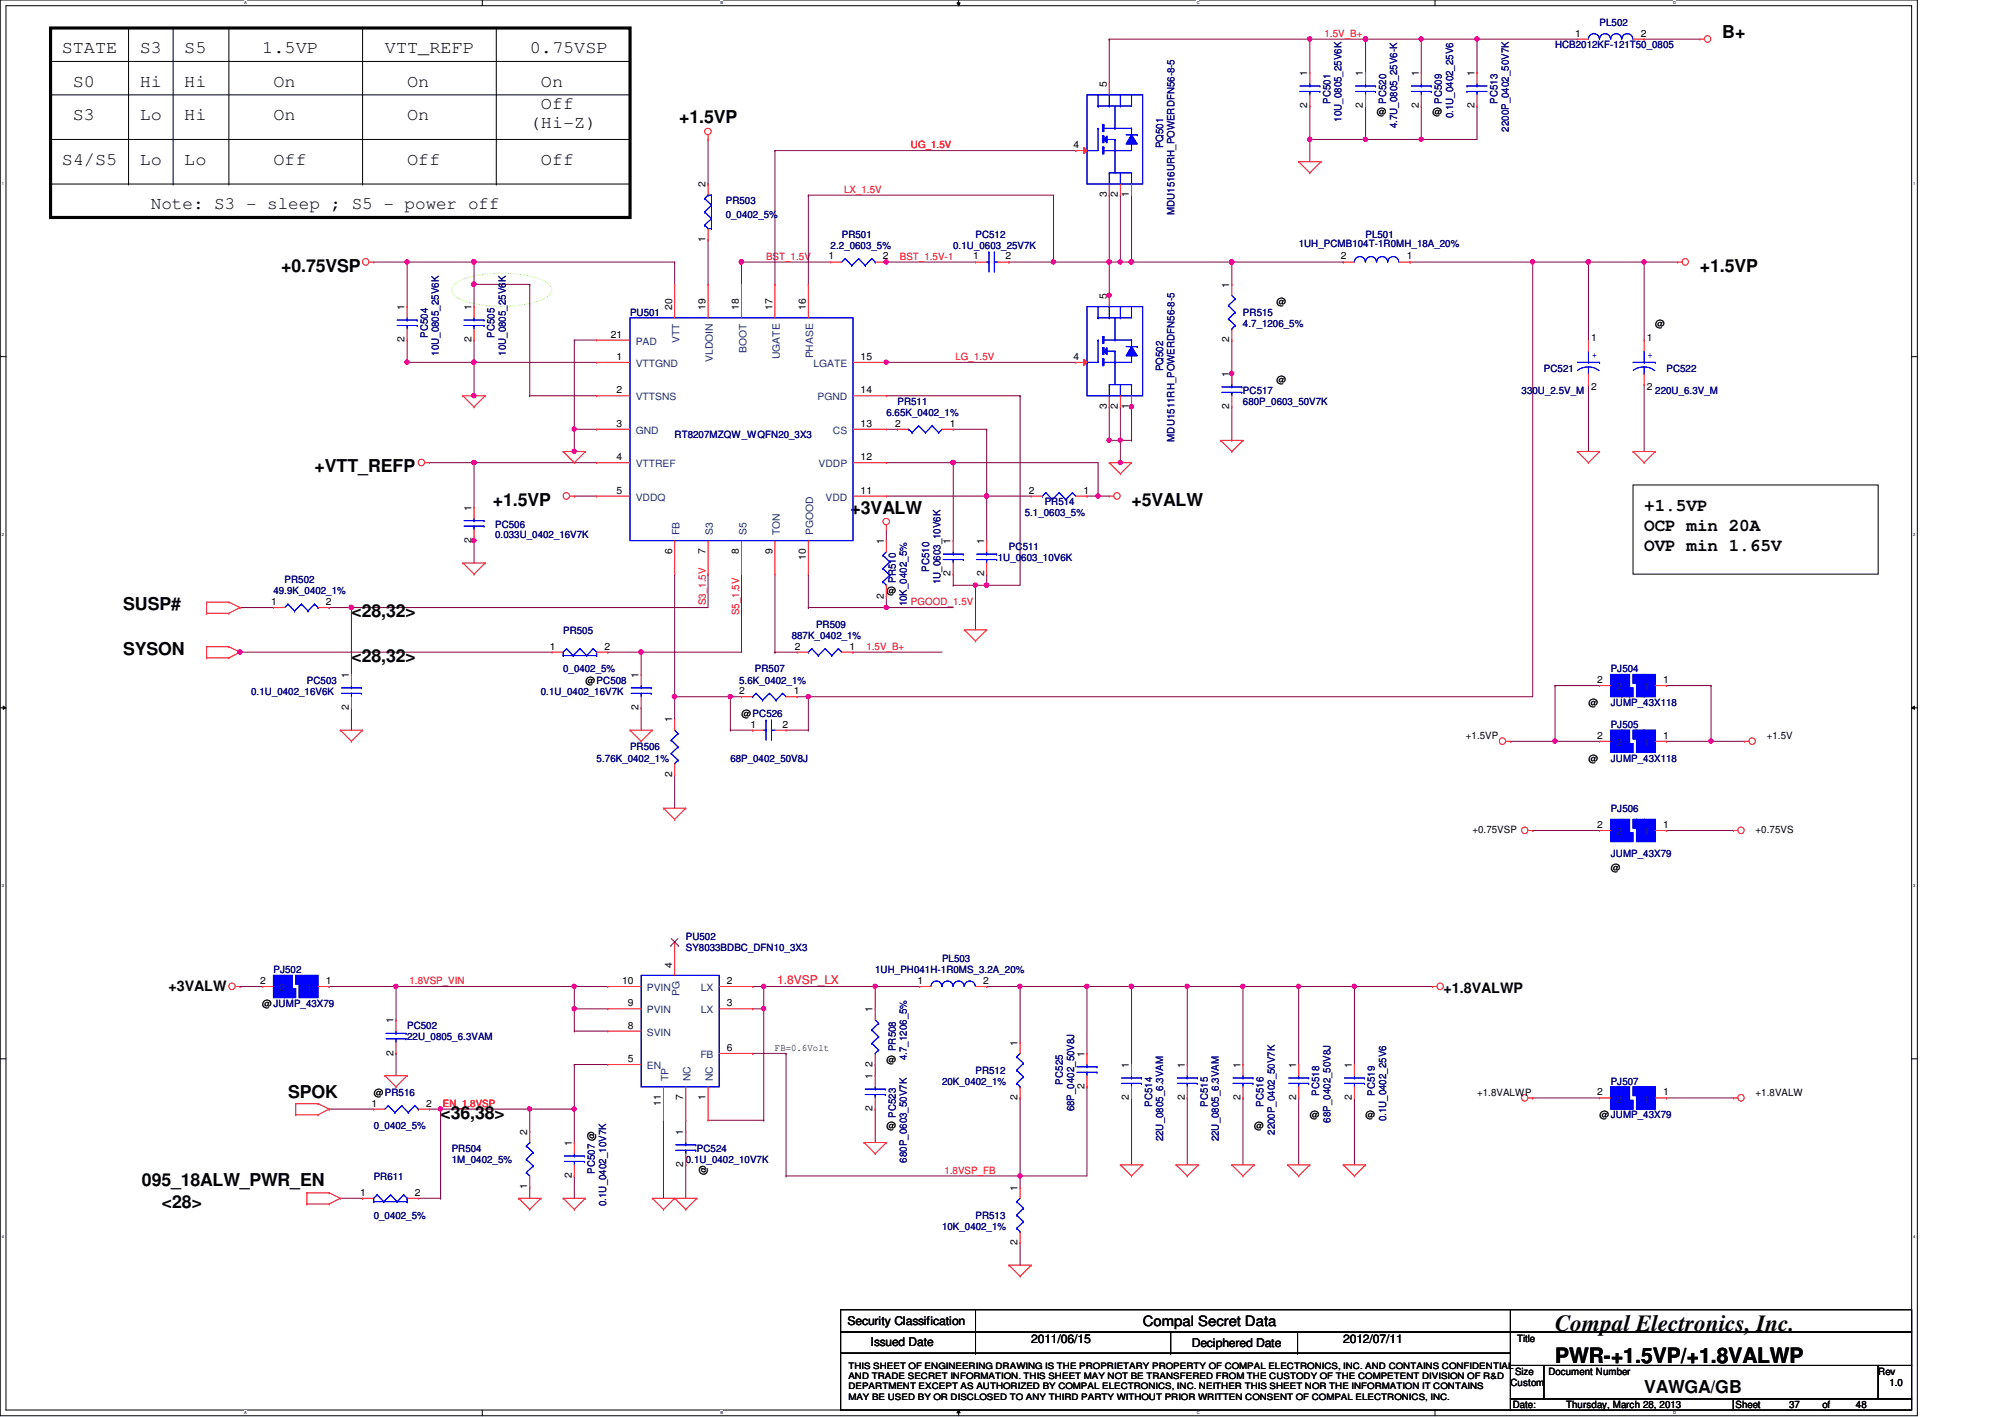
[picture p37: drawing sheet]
<svg xmlns="http://www.w3.org/2000/svg" width="297mm" height="210mm" viewBox="0 0 297 210" stroke-linecap="round" stroke-linejoin="round" font-family="sans-serif">
<defs><g id="words">
<text font-size="3.4" x="230.4" y="197.1">Compal Electronics, Inc.</text>
<text font-size="3.1" x="230.4" y="201.9">PWR-+1.5VP/+1.8VALWP</text>
<g font-size="2.6">
<text x="255.1" y="5.6">B+</text>
<text x="9.1" y="7.9">STATE</text>
<text x="20.7" y="7.9">S3</text>
<text x="27.3" y="7.9">S5</text>
<text x="38.9" y="7.9">1.5VP</text>
<text x="57" y="7.9">VTT_REFP</text>
<text x="78.5" y="7.9">0.75VSP</text>
<text x="10.8" y="12.9">S0</text>
<text x="10.8" y="17.8">S3</text>
<text x="20.7" y="12.9">Hi</text>
<text x="20.7" y="17.8">Lo</text>
<text x="27.3" y="12.9">Hi</text>
<text x="27.3" y="17.8">Hi</text>
<text x="40.5" y="12.9">On</text>
<text x="40.5" y="17.8">On</text>
<text x="60.3" y="12.9">On</text>
<text x="60.3" y="17.8">On</text>
<text x="80.1" y="16.2">Off</text>
<text x="80.1" y="12.9">On</text>
<text x="78.5" y="19">(Hi-Z)</text>
<text x="100.6" y="18.3">+1.5VP</text>
<text x="9.1" y="24.4">S4/S5</text>
<text x="20.7" y="24.4">Lo</text>
<text x="27.3" y="24.4">Lo</text>
<text x="40.5" y="24.4">Off</text>
<text x="60.3" y="24.4">Off</text>
<text x="80.1" y="24.4">Off</text>
<text x="22.3" y="31">Note: S3 - sleep ; S5 - power off</text>
<text x="41.7" y="40.3">+0.75VSP</text>
<text x="251.8" y="40.3">+1.5VP</text>
<text x="46.6" y="70">+VTT_REFP</text>
<text x="73" y="74.9">+1.5VP</text>
<text x="126" y="76.1">+3VALW</text>
<text x="167.6" y="74.9">+5VALW</text>
<text x="243.6" y="75.6">+1.5VP</text>
<text x="243.6" y="78.6">OCP min 20A</text>
<text x="243.6" y="81.6">OVP min 1.65V</text>
<text x="18.2" y="90.4">SUSP#</text>
<text x="52.1" y="91.4">&lt;28,32&gt;</text>
<text x="18.2" y="97">SYSON</text>
<text x="52.1" y="98">&lt;28,32&gt;</text>
<text x="42.7" y="162.6">SPOK</text>
<text x="65.3" y="165.7">&lt;36,38&gt;</text>
<text x="21" y="175.6">095_18ALW_PWR_EN</text>
<text x="24" y="178.9">&lt;28&gt;</text>
<text x="243.6" y="206.3">VAWGA/GB</text>
</g>
<g font-size="2.1">
<text x="25" y="146.8">+3VALW</text>
<text x="213.9" y="147.2">+1.8VALWP</text>
<text x="169.3" y="196.5">Compal Secret Data</text>
</g>
<text font-size="1.8" fill="#f00" x="115.1" y="145.8">1.8VSP_LX</text>
<g font-size="1.8">
<text x="125.6" y="196.3">Security Classification</text>
<text x="129" y="199.4">Issued Date</text>
<text x="152.8" y="198.9">2011/06/15</text>
<text x="176.6" y="199.6">Deciphered Date</text>
<text x="199" y="198.9">2012/07/11</text>
</g>
<g font-size="1.5" fill="#f00">
<text x="196.2" y="5.5">1.5V_B+</text>
<text x="135" y="22">UG_1.5V</text>
<text x="125" y="28.6">LX_1.5V</text>
<text x="113.5" y="38.5">BST_1.5V</text>
<text x="133.3" y="38.5">BST_1.5V-1</text>
<text x="141.6" y="53.3">LG_1.5V</text>
<text x="104.6" y="89.7" transform="rotate(-90 104.6 89.7)">S3_1.5V</text>
<text x="135" y="89.7">PGOOD_1.5V</text>
<text x="109.5" y="91.1" transform="rotate(-90 109.5 91.1)">S5_1.5V</text>
<text x="128.4" y="96.3">1.5V_B+</text>
<text x="60.7" y="145.8">1.8VSP_VIN</text>
<text x="65.6" y="164">EN_1.8VSP</text>
<text x="139.9" y="173.9">1.8VSP_FB</text>
</g>
<g font-size="1.5">
<text x="233.3" y="5.4">1</text>
<text x="243.1" y="5.4">2</text>
<text x="193.7" y="11.3" transform="rotate(-90 193.7 11.3)">1</text>
<text x="201.9" y="11.3" transform="rotate(-90 201.9 11.3)">1</text>
<text x="210.2" y="11.3" transform="rotate(-90 210.2 11.3)">1</text>
<text x="218.4" y="11.3" transform="rotate(-90 218.4 11.3)">1</text>
<text x="164" y="12.9" transform="rotate(-90 164 12.9)">5</text>
<text x="193.7" y="16" transform="rotate(-90 193.7 16)">2</text>
<text x="201.9" y="16" transform="rotate(-90 201.9 16)">2</text>
<text x="204" y="17.1">@</text>
<text x="210.2" y="16" transform="rotate(-90 210.2 16)">2</text>
<text x="212.2" y="17.1">@</text>
<text x="218.4" y="16" transform="rotate(-90 218.4 16)">2</text>
<text x="159" y="21.9">4</text>
<text x="104.5" y="27.8" transform="rotate(-90 104.5 27.8)">2</text>
<text x="164" y="29.3" transform="rotate(-90 164 29.3)">3</text>
<text x="165.6" y="29.3" transform="rotate(-90 165.6 29.3)">2</text>
<text x="167.3" y="29.3" transform="rotate(-90 167.3 29.3)">1</text>
<text x="104.5" y="35.9" transform="rotate(-90 104.5 35.9)">1</text>
<text x="122.7" y="38.4">1</text>
<text x="130.8" y="38.4">2</text>
<text x="144.2" y="38.4">1</text>
<text x="149" y="38.4">2</text>
<text x="198.7" y="38.4">2</text>
<text x="208.4" y="38.4">1</text>
<text x="59.9" y="45.9" transform="rotate(-90 59.9 45.9)">1</text>
<text x="69.8" y="45.9" transform="rotate(-90 69.8 45.9)">1</text>
<text x="99.6" y="45.9" transform="rotate(-90 99.6 45.9)">20</text>
<text x="104.5" y="45.9" transform="rotate(-90 104.5 45.9)">19</text>
<text x="109.5" y="45.9" transform="rotate(-90 109.5 45.9)">18</text>
<text x="114.4" y="45.9" transform="rotate(-90 114.4 45.9)">17</text>
<text x="119.4" y="45.9" transform="rotate(-90 119.4 45.9)">16</text>
<text x="164" y="44.3" transform="rotate(-90 164 44.3)">5</text>
<text x="182.1" y="42.6" transform="rotate(-90 182.1 42.6)">1</text>
<text x="189.1" y="45.1">@</text>
<text x="59.9" y="50.7" transform="rotate(-90 59.9 50.7)">2</text>
<text x="69.8" y="50.7" transform="rotate(-90 69.8 50.7)">2</text>
<text x="90.5" y="50">21</text>
<text x="91.4" y="53.3">1</text>
<text x="127.5" y="53.3">15</text>
<text x="159" y="53.3">4</text>
<text x="182.1" y="50.7" transform="rotate(-90 182.1 50.7)">2</text>
<text x="235.7" y="50.5">1</text>
<text x="244" y="50.5">1</text>
<text x="245.2" y="48.4">@</text>
<text x="91.4" y="58.3">2</text>
<text x="127.5" y="58.3">14</text>
<text x="182.1" y="55.8" transform="rotate(-90 182.1 55.8)">1</text>
<text x="189.1" y="56.7">@</text>
<text x="235.7" y="57.8">2</text>
<text x="244" y="57.8">2</text>
<text x="91.4" y="63.2">3</text>
<text x="127.5" y="63.2">13</text>
<text x="132.6" y="63.2">2</text>
<text x="140.7" y="63.2">1</text>
<text x="164" y="60.6" transform="rotate(-90 164 60.6)">3</text>
<text x="165.6" y="60.6" transform="rotate(-90 165.6 60.6)">2</text>
<text x="167.3" y="60.6" transform="rotate(-90 167.3 60.6)">1</text>
<text x="182.1" y="60.6" transform="rotate(-90 182.1 60.6)">2</text>
<text x="91.4" y="68.2">4</text>
<text x="127.5" y="68.2">12</text>
<text x="69.8" y="75.6" transform="rotate(-90 69.8 75.6)">1</text>
<text x="91.4" y="73.1">5</text>
<text x="127.5" y="73.1">11</text>
<text x="152.4" y="73.1">2</text>
<text x="160.5" y="73.1">1</text>
<text x="69.8" y="80.4" transform="rotate(-90 69.8 80.4)">2</text>
<text x="99.6" y="82.1" transform="rotate(-90 99.6 82.1)">6</text>
<text x="104.5" y="82.1" transform="rotate(-90 104.5 82.1)">7</text>
<text x="109.5" y="82.1" transform="rotate(-90 109.5 82.1)">8</text>
<text x="114.4" y="82.1" transform="rotate(-90 114.4 82.1)">9</text>
<text x="119.4" y="82.9" transform="rotate(-90 119.4 82.9)">10</text>
<text x="130.9" y="80.6" transform="rotate(-90 130.9 80.6)">1</text>
<text x="140.8" y="80.6" transform="rotate(-90 140.8 80.6)">1</text>
<text x="145.8" y="80.6" transform="rotate(-90 145.8 80.6)">1</text>
<text x="40.2" y="89.6">1</text>
<text x="48.3" y="89.6">2</text>
<text x="130.9" y="88.7" transform="rotate(-90 130.9 88.7)">2</text>
<text x="131.3" y="88.1">@</text>
<text x="140.8" y="85.4" transform="rotate(-90 140.8 85.4)">2</text>
<text x="145.8" y="85.4" transform="rotate(-90 145.8 85.4)">2</text>
<text x="51.7" y="100.4" transform="rotate(-90 51.7 100.4)">1</text>
<text x="81.4" y="96.2">1</text>
<text x="86.7" y="101.3">@PC508</text>
<text x="89.5" y="96.2">2</text>
<text x="94.6" y="100.4" transform="rotate(-90 94.6 100.4)">1</text>
<text x="117.8" y="96.2">2</text>
<text x="125.9" y="96.2">1</text>
<text x="236.6" y="101.2">2</text>
<text x="246.4" y="101.2">1</text>
<text x="51.7" y="105.2" transform="rotate(-90 51.7 105.2)">2</text>
<text x="94.6" y="105.2" transform="rotate(-90 94.6 105.2)">2</text>
<text x="99.6" y="107" transform="rotate(-90 99.6 107)">1</text>
<text x="109.5" y="102.8">2</text>
<text x="109.9" y="106.2">@PC526</text>
<text x="111.2" y="107.8">1</text>
<text x="115.9" y="107.8">2</text>
<text x="117.6" y="102.8">1</text>
<text x="235.3" y="104.6">@</text>
<text x="217.2" y="109.5">+1.5VP</text>
<text x="235.3" y="112.8">@</text>
<text x="236.6" y="109.4">2</text>
<text x="246.4" y="109.4">1</text>
<text x="261.7" y="109.5">+1.5V</text>
<text x="99.6" y="115.1" transform="rotate(-90 99.6 115.1)">2</text>
<text x="218.1" y="123.4">+0.75VSP</text>
<text x="236.6" y="122.6">2</text>
<text x="246.4" y="122.6">1</text>
<text x="260.1" y="123.4">+0.75VS</text>
<text x="238.6" y="129">@</text>
<text x="99.6" y="143.3" transform="rotate(-90 99.6 143.3)">4</text>
<text x="38.5" y="145.8">2</text>
<text x="38.9" y="149.1">@JUMP_43X79</text>
<text x="48.3" y="145.8">1</text>
<text x="92.2" y="145.8">10</text>
<text x="93" y="149.1">9</text>
<text x="107.7" y="149.1">3</text>
<text x="107.7" y="145.8">2</text>
<text x="129.3" y="149.9" transform="rotate(-90 129.3 149.9)">1</text>
<text x="135.9" y="145.8">1</text>
<text x="145.7" y="145.8">2</text>
<text x="58.3" y="151.6" transform="rotate(-90 58.3 151.6)">1</text>
<text x="93" y="152.4">8</text>
<text x="107.7" y="155.7">6</text>
<text x="114.8" y="155.6">FB=0.6Volt</text>
<text x="150.7" y="154.9" transform="rotate(-90 150.7 154.9)">1</text>
<text x="58.3" y="156.4" transform="rotate(-90 58.3 156.4)">2</text>
<text x="93" y="157.3">5</text>
<text x="129.3" y="159.9" transform="rotate(-90 129.3 159.9)">1</text>
<text x="129.3" y="158" transform="rotate(-90 129.3 158)">2</text>
<text x="131.3" y="157.4">@</text>
<text x="160.7" y="161.3" transform="rotate(-90 160.7 161.3)">2</text>
<text x="160.7" y="156.5" transform="rotate(-90 160.7 156.5)">1</text>
<text x="167.3" y="158.2" transform="rotate(-90 167.3 158.2)">1</text>
<text x="175.5" y="158.2" transform="rotate(-90 175.5 158.2)">1</text>
<text x="183.8" y="158.2" transform="rotate(-90 183.8 158.2)">1</text>
<text x="192" y="158.2" transform="rotate(-90 192 158.2)">1</text>
<text x="200.3" y="158.2" transform="rotate(-90 200.3 158.2)">1</text>
<text x="55" y="163.9">1</text>
<text x="55.4" y="162.3">@PR516</text>
<text x="63.1" y="163.9">2</text>
<text x="97.9" y="163.8" transform="rotate(-90 97.9 163.8)">11</text>
<text x="101.2" y="163" transform="rotate(-90 101.2 163)">7</text>
<text x="104.5" y="163" transform="rotate(-90 104.5 163)">1</text>
<text x="129.3" y="164.6" transform="rotate(-90 129.3 164.6)">2</text>
<text x="131.3" y="167.3">@</text>
<text x="150.7" y="163" transform="rotate(-90 150.7 163)">2</text>
<text x="167.3" y="163" transform="rotate(-90 167.3 163)">2</text>
<text x="175.5" y="163" transform="rotate(-90 175.5 163)">2</text>
<text x="183.8" y="163" transform="rotate(-90 183.8 163)">2</text>
<text x="185.8" y="167.3">@</text>
<text x="192" y="163" transform="rotate(-90 192 163)">2</text>
<text x="194.1" y="165.7">@</text>
<text x="200.3" y="163" transform="rotate(-90 200.3 163)">2</text>
<text x="202.3" y="165.7">@</text>
<text x="218.8" y="162.3">+1.8VALWP</text>
<text x="236.6" y="162.3">2</text>
<text x="237" y="165.7">@JUMP_43X79</text>
<text x="246.4" y="162.3">1</text>
<text x="260.1" y="162.3">+1.8VALW</text>
<text x="78.1" y="168.1" transform="rotate(-90 78.1 168.1)">2</text>
<text x="84.7" y="169.8" transform="rotate(-90 84.7 169.8)">1</text>
<text x="101.2" y="172.9" transform="rotate(-90 101.2 172.9)">2</text>
<text x="101.2" y="168.1" transform="rotate(-90 101.2 168.1)">1</text>
<text x="53.4" y="177.1">1</text>
<text x="61.5" y="177.1">2</text>
<text x="78.1" y="176.2" transform="rotate(-90 78.1 176.2)">1</text>
<text x="84.7" y="174.5" transform="rotate(-90 84.7 174.5)">2</text>
<text x="104.6" y="174" transform="rotate(-90 104.6 174)">@</text>
<text x="150.7" y="176.4" transform="rotate(-90 150.7 176.4)">1</text>
<text x="150.7" y="184.4" transform="rotate(-90 150.7 184.4)">2</text>
<text x="224.4" y="203.6">Size</text>
<text x="224.7" y="198.8">Title</text>
<text x="229.4" y="203.6">Document Number</text>
<text x="278.3" y="203.6">Rev</text>
<text x="223.8" y="205.3">Custom</text>
<text x="224.1" y="208.6">Date:</text>
<text x="232" y="208.6">Thursday, March 28, 2013</text>
<text x="257.1" y="208.6">Sheet</text>
<text x="265" y="208.6">37</text>
<text x="270" y="208.6">of</text>
<text x="275" y="208.6">48</text>
<text x="279.9" y="205.3">1.0</text>
</g>
<g font-size="1.5" fill="#000080">
<text x="237" y="3.9">PL502</text>
<text x="230.4" y="7.2">HCB2012KF-121T50_0805</text>
<text x="197.1" y="15.4" transform="rotate(-90 197.1 15.4)">PC501</text>
<text x="205.4" y="15.4" transform="rotate(-90 205.4 15.4)">PC520</text>
<text x="213.6" y="15.4" transform="rotate(-90 213.6 15.4)">PC509</text>
<text x="215.3" y="17.5" transform="rotate(-90 215.3 17.5)">0.1U_0402_25V6</text>
<text x="221.9" y="15.4" transform="rotate(-90 221.9 15.4)">PC513</text>
<text x="172.3" y="22" transform="rotate(-90 172.3 22)">PQ501</text>
<text x="198.8" y="18" transform="rotate(-90 198.8 18)">10U_0805_25V6K</text>
<text x="207" y="19" transform="rotate(-90 207 19)">4.7U_0805_25V6-K</text>
<text x="223.5" y="19.5" transform="rotate(-90 223.5 19.5)">2200P_0402_50V7K</text>
<text x="107.5" y="30.3">PR503</text>
<text x="107.5" y="32.3">0_0402_5%</text>
<text x="124.7" y="35.2">PR501</text>
<text x="144.5" y="35.2">PC512</text>
<text x="174" y="31.9" transform="rotate(-90 174 31.9)">MDU1516URH_POWERDFN56-8-5</text>
<text x="202.3" y="35.2">PL501</text>
<text x="123.1" y="36.9">2.2_0603_5%</text>
<text x="141.2" y="36.9">0.1U_0603_25V7K</text>
<text x="192.4" y="36.5">1UH_PCMB104T-1R0MH_18A_20%</text>
<text x="93.3" y="46.8">PU501</text>
<text x="184.1" y="46.8">PR515</text>
<text x="63.4" y="50" transform="rotate(-90 63.4 50)">PC504</text>
<text x="65" y="52.7" transform="rotate(-90 65 52.7)">10U_0805_25V6K</text>
<text x="73.3" y="50" transform="rotate(-90 73.3 50)">PC505</text>
<text x="74.9" y="52.7" transform="rotate(-90 74.9 52.7)">10U_0805_25V6K</text>
<text x="184.1" y="48.4">4.7_1206_5%</text>
<text x="133" y="60">PR511</text>
<text x="172.3" y="55" transform="rotate(-90 172.3 55)">PQ502</text>
<text x="184.1" y="58.3">PC517</text>
<text x="184.1" y="60">680P_0603_50V7K</text>
<text x="225.4" y="58.3">330U_2.5V_M</text>
<text x="228.7" y="55">PC521</text>
<text x="245.2" y="58.3">220U_6.3V_M</text>
<text x="246.9" y="55">PC522</text>
<text x="99.9" y="64.9">RT8207MZQW_WQFN20_3X3</text>
<text x="131.3" y="61.6">6.65K_0402_1%</text>
<text x="174" y="65.4" transform="rotate(-90 174 65.4)">MDU1511RH_POWERDFN56-8-5</text>
<text x="151.8" y="76.5">5.1_0603_5%</text>
<text x="154.8" y="74.8">PR514</text>
<text x="73.4" y="78.1">PC506</text>
<text x="73.4" y="79.6">0.033U_0402_16V7K</text>
<text x="147.8" y="83.1">1U_0603_10V6K</text>
<text x="149.5" y="81.4">PC511</text>
<text x="40.5" y="88.1">49.9K_0402_1%</text>
<text x="42.2" y="86.4">PR502</text>
<text x="132.7" y="86.4" transform="rotate(-90 132.7 86.4)">PR510</text>
<text x="134.4" y="89.8" transform="rotate(-90 134.4 89.8)">10K_0402_5%</text>
<text x="137.7" y="84.7" transform="rotate(-90 137.7 84.7)">PC510</text>
<text x="139.3" y="86.5" transform="rotate(-90 139.3 86.5)">1U_0603_10V6K</text>
<text x="83.4" y="93.9">PR505</text>
<text x="117.3" y="94.7">887K_0402_1%</text>
<text x="120.9" y="93">PR509</text>
<text x="45.5" y="101.3">PC503</text>
<text x="83.4" y="99.6">0_0402_5%</text>
<text x="109.5" y="101.3">5.6K_0402_1%</text>
<text x="111.8" y="99.6">PR507</text>
<text x="238.6" y="99.6">PJ504</text>
<text x="37.2" y="102.9">0.1U_0402_16V6K</text>
<text x="80.1" y="102.9">0.1U_0402_16V7K</text>
<text x="238.6" y="107.9">PJ505</text>
<text x="238.6" y="104.6">JUMP_43X118</text>
<text x="88.4" y="112.8">5.76K_0402_1%</text>
<text x="93.3" y="111.2">PR506</text>
<text x="108.2" y="112.8">68P_0402_50V8J</text>
<text x="238.6" y="112.8">JUMP_43X118</text>
<text x="238.6" y="120.3">PJ506</text>
<text x="238.6" y="127">JUMP_43X79</text>
<text x="101.6" y="139.2">PU502</text>
<text x="101.6" y="140.9">SY8033BDBC_DFN10_3X3</text>
<text x="139.6" y="142.5">PL503</text>
<text x="40.5" y="144.2">PJ502</text>
<text x="129.7" y="144.2">1UH_PH041H-1R0MS_3.2A_20%</text>
<text x="60.3" y="152.4">PC502</text>
<text x="60.3" y="154.1">22U_0805_6.3VAM</text>
<text x="132.7" y="155.7" transform="rotate(-90 132.7 155.7)">PR508</text>
<text x="134.4" y="157" transform="rotate(-90 134.4 157)">4.7_1206_5%</text>
<text x="139.6" y="160.7">20K_0402_1%</text>
<text x="144.5" y="159">PR512</text>
<text x="157.5" y="160.7" transform="rotate(-90 157.5 160.7)">PC525</text>
<text x="238.6" y="160.7">PJ507</text>
<text x="55.4" y="167.3">0_0402_5%</text>
<text x="132.7" y="165.6" transform="rotate(-90 132.7 165.6)">PC523</text>
<text x="159.1" y="164.6" transform="rotate(-90 159.1 164.6)">68P_0402_50V8J</text>
<text x="170.7" y="164" transform="rotate(-90 170.7 164)">PC514</text>
<text x="178.9" y="164" transform="rotate(-90 178.9 164)">PC515</text>
<text x="187.2" y="164" transform="rotate(-90 187.2 164)">PC516</text>
<text x="195.4" y="162.3" transform="rotate(-90 195.4 162.3)">PC518</text>
<text x="197.1" y="166.3" transform="rotate(-90 197.1 166.3)">68P_0402_50V8J</text>
<text x="203.7" y="162.3" transform="rotate(-90 203.7 162.3)">PC519</text>
<text x="205.4" y="166.1" transform="rotate(-90 205.4 166.1)">0.1U_0402_25V6</text>
<text x="66.9" y="170.6">PR504</text>
<text x="66.9" y="172.3">1M_0402_5%</text>
<text x="88.1" y="173.9" transform="rotate(-90 88.1 173.9)">PC507 @</text>
<text x="101.6" y="172.3">0.1U_0402_10V7K</text>
<text x="103.2" y="170.6">PC524</text>
<text x="134.4" y="172.2" transform="rotate(-90 134.4 172.2)">680P_0603_50V7K</text>
<text x="172.3" y="169.1" transform="rotate(-90 172.3 169.1)">22U_0805_6.3VAM</text>
<text x="180.6" y="169.1" transform="rotate(-90 180.6 169.1)">22U_0805_6.3VAM</text>
<text x="188.8" y="168.1" transform="rotate(-90 188.8 168.1)">2200P_0402_50V7K</text>
<text x="55.4" y="174.8">PR611</text>
<text x="89.8" y="178.6" transform="rotate(-90 89.8 178.6)">0.1U_0402_10V7K</text>
<text x="55.4" y="180.5">0_0402_5%</text>
<text x="139.6" y="182.2">10K_0402_1%</text>
<text x="144.5" y="180.5">PR513</text>
</g>
<g font-size="1.5" fill="#004080">
<text x="94.2" y="51.1">PAD</text>
<text x="100.7" y="50.8" transform="rotate(-90 100.7 50.8)">VTT</text>
<text x="105.6" y="53.6" transform="rotate(-90 105.6 53.6)">VLDOIN</text>
<text x="110.6" y="52.2" transform="rotate(-90 110.6 52.2)">BOOT</text>
<text x="115.5" y="53.2" transform="rotate(-90 115.5 53.2)">UGATE</text>
<text x="120.5" y="53.1" transform="rotate(-90 120.5 53.1)">PHASE</text>
<text x="94.2" y="59.3">VTTSNS</text>
<text x="94.2" y="54.4">VTTGND</text>
<text x="120.5" y="54.4">LGATE</text>
<text x="121.1" y="59.3">PGND</text>
<text x="94.2" y="64.3">GND</text>
<text x="123.4" y="64.3">CS</text>
<text x="94.2" y="69.2">VTTREF</text>
<text x="121.3" y="69.2">VDDP</text>
<text x="94.2" y="74.2">VDDQ</text>
<text x="122.3" y="74.2">VDD</text>
<text x="100.7" y="79.2" transform="rotate(-90 100.7 79.2)">FB</text>
<text x="105.6" y="79.2" transform="rotate(-90 105.6 79.2)">S3</text>
<text x="110.6" y="79.2" transform="rotate(-90 110.6 79.2)">S5</text>
<text x="115.5" y="79.2" transform="rotate(-90 115.5 79.2)">TON</text>
<text x="120.5" y="79.2" transform="rotate(-90 120.5 79.2)">PGOOD</text>
<text x="239.5" y="102.2">2</text>
<text x="243.5" y="102.2">1</text>
<text x="239.5" y="110.5">2</text>
<text x="243.5" y="110.5">1</text>
<text x="239.5" y="123.7">2</text>
<text x="243.5" y="123.7">1</text>
<text x="41.4" y="146.8">2</text>
<text x="45.4" y="146.8">1</text>
<text x="95.8" y="146.8">PVIN</text>
<text x="100.7" y="147.5" transform="rotate(-90 100.7 147.5)">PG</text>
<text x="103.8" y="146.8">LX</text>
<text x="95.8" y="153.4">SVIN</text>
<text x="95.8" y="150.1">PVIN</text>
<text x="103.8" y="150.1">LX</text>
<text x="95.8" y="158.4">EN</text>
<text x="99" y="160.1" transform="rotate(-90 99 160.1)">TP</text>
<text x="102.3" y="160.1" transform="rotate(-90 102.3 160.1)">NC</text>
<text x="103.8" y="156.7">FB</text>
<text x="105.6" y="160.1" transform="rotate(-90 105.6 160.1)">NC</text>
<text x="239.5" y="163.3">2</text>
<text x="243.5" y="163.3">1</text>
</g>
<g font-size="1.5" fill="#00f">
<text x="235.8" y="53.1">+</text>
<text x="244.1" y="53.1">+</text>
</g>
<g font-size="1.3">
<text x="125.7" y="202.8">THIS SHEET OF ENGINEERING DRAWING IS THE PROPRIETARY PROPERTY OF COMPAL ELECTRONICS, INC. AND CONTAINS CONFIDENTIAL</text>
<text x="125.7" y="207.3">MAY BE USED BY OR DISCLOSED TO ANY THIRD PARTY WITHOUT PRIOR WRITTEN CONSENT OF COMPAL ELECTRONICS, INC.</text>
<text x="125.7" y="205.8">DEPARTMENT EXCEPT AS AUTHORIZED BY COMPAL ELECTRONICS, INC. NEITHER THIS SHEET NOR THE INFORMATION IT CONTAINS</text>
<text x="125.7" y="204.3">AND TRADE SECRET INFORMATION. THIS SHEET MAY NOT BE TRANSFERED FROM THE CUSTODY OF THE COMPETENT DIVISION OF R&amp;D</text>
</g>
<g font-size=".6">
<text x="36.1" y=".6">A</text>
<text x="106.7" y=".6">B</text>
<text x="177.3" y=".6">C</text>
<text x="247.9" y=".6">D</text>
<text x=".3" y="27.4">1</text>
<text x="283.4" y="27.4">1</text>
<text x=".3" y="79.4">2</text>
<text x="283.4" y="79.4">2</text>
<text x=".3" y="131.4">3</text>
<text x="283.4" y="131.4">3</text>
<text x=".3" y="183.4">4</text>
<text x="283.4" y="183.4">4</text>
<text x="36.1" y="209.5">A</text>
<text x="106.7" y="209.5">B</text>
<text x="177.3" y="209.5">C</text>
<text x="247.9" y="209.5">D</text>
</g>
</g></defs>
<path d="M0 0h284.1v209.7h-284.1zM.9 .8h282.3v208.1h-282.3z" fill="none" stroke="#000" stroke-width=".15"/>
<g fill="#fff">
<path d="M36.1 .1h.4v.7h-.4z"/>
<path d="M36.1 209h.4v.6h-.4z"/>
</g>
<path d="M71.5 0v.8M71.5 208.9v.8" fill="none" stroke="#000" stroke-width=".15"/>
<g fill="#fff">
<path d="M106.7 .1h.4v.7h-.4z"/>
<path d="M106.7 209h.4v.6h-.4z"/>
</g>
<path d="M141.8 .4h.4l-.2 .4zM142 0v.8M142 208.9l.2 .4h-.4zM142 208.9v.8" fill="none" stroke="#000" stroke-width=".15"/>
<path d="M141.8 .4h.4l-.2 .4zM142 208.9l.2 .4h-.4z" fill="#000"/>
<g fill="#fff">
<path d="M177.3 .1h.4v.7h-.4z"/>
<path d="M177.3 209h.4v.6h-.4z"/>
</g>
<path d="M212.6 0v.8M212.6 208.9v.8" fill="none" stroke="#000" stroke-width=".15"/>
<g fill="#fff">
<path d="M247.9 .1h.3v.7h-.3z"/>
<path d="M247.9 209h.3v.6h-.3z"/>
<path d="M.3 26.8h.2v.7h-.2z"/>
<path d="M283.4 26.8h.3v.7h-.3z"/>
<path d="M.3 78.8h.2v.7h-.2z"/>
<path d="M283.4 78.8h.3v.7h-.3z"/>
</g>
<path d="M0 52.8h.9M283.2 52.8h.9" fill="none" stroke="#000" stroke-width=".15"/>
<g fill="#fff">
<path d="M.3 130.9h.2v.6h-.2z"/>
<path d="M283.4 130.9h.3v.6h-.3z"/>
</g>
<path d="M0 104.9h.9M.5 104.6l.4 .3-.4 .2zM283.2 104.9l.4-.3v.5zM283.2 104.9h.9" fill="none" stroke="#000" stroke-width=".15"/>
<path d="M.5 104.6l.4 .3-.4 .2zM283.2 104.9l.4-.3v.5z" fill="#000"/>
<g fill="#fff">
<path d="M.3 182.8h.2v.7h-.2z"/>
<path d="M283.4 182.8h.3v.7h-.3z"/>
</g>
<g fill="none" stroke="#000" stroke-width=".15">
<path d="M7.5 9.1h85.8M7.5 14.1h85.8M19 4.1v23.2M25.7 4.1v23.2M33.9 4.1v23.2M53.7 4.1v23.2M73.5 4.1v23.2M93.3 9.1h.1M93.3 14.1h.1M7.5 20.7h85.8M7.5 27.3h85.8M19 27.3h.1"/>
<path d="M25.7 27.3h.1M33.9 27.3h.1M53.7 27.3h.1M73.5 27.3h.1M93.3 20.7h.1M93.3 27.3h.1M241.9 71.8h36.4v13.2h-36.4zM0 156.8h.9M283.2 156.8h.9"/>
</g>
<path d="M67.4 42.1a10.3 10.3 0 0 1 5.6-1.6 16.3 16.3 0 0 1 7.7 1.2 1.27 1.27 0 0 1 .9 1.7 4.2 4.2 0 0 1-2.5 1.4 19.3 19.3 0 0 1-10.4-.3 2.21 2.21 0 0 1-1.8-1.6l.1-.4z" fill="none" stroke="#80ff00" stroke-width=".15" stroke-dasharray="0 .3"/>
<path d="M7.5 4.1h85.8v28.1h-85.8z" fill="none" stroke="#000" stroke-width=".47"/>
<path d="M70.2 80.1h.1M70.2 80.1v3.3M253.5 109.8h.1M253.5 109.8h4.9" fill="none" stroke="#800040" stroke-width=".15"/>
<circle cx="70.2" cy="80.1" r=".32" fill="#f0f"/>
<circle cx="70.2" cy="80.1" r=".32" fill="none" stroke="#f0f" stroke-width=".15"/>
<path d="M70.2 68.5h.1M70.2 68.5h18.2" fill="none" stroke="#800040" stroke-width=".15"/>
<circle cx="70.2" cy="68.5" r=".32" fill="#f0f"/>
<circle cx="70.2" cy="68.5" r=".32" fill="none" stroke="#f0f" stroke-width=".15"/>
<path d="M70.2 38.8h.1M70.2 38.8h29.7" fill="none" stroke="#800040" stroke-width=".15"/>
<circle cx="70.2" cy="38.8" r=".32" fill="#f0f"/>
<circle cx="70.2" cy="38.8" r=".32" fill="none" stroke="#f0f" stroke-width=".15"/>
<path d="M60.3 38.8v6.6M60.3 45.4h.1" fill="none" stroke="#800040" stroke-width=".15"/>
<circle cx="60.3" cy="38.8" r=".32" fill="#f0f"/>
<circle cx="60.3" cy="38.8" r=".32" fill="none" stroke="#f0f" stroke-width=".15"/>
<path d="M70.2 42.1h.1M70.2 42.1v3.3" fill="none" stroke="#800040" stroke-width=".15"/>
<circle cx="70.2" cy="42.1" r=".32" fill="#f0f"/>
<circle cx="70.2" cy="42.1" r=".32" fill="none" stroke="#f0f" stroke-width=".15"/>
<path d="M60.3 38.8h9.9M70.2 38.8h.1" fill="none" stroke="#800040" stroke-width=".15"/>
<circle cx="70.2" cy="38.8" r=".32" fill="#f0f"/>
<circle cx="70.2" cy="38.8" r=".32" fill="none" stroke="#f0f" stroke-width=".15"/>
<path d="M70.2 53.7h.1M70.2 50.4v3.3" fill="none" stroke="#800040" stroke-width=".15"/>
<circle cx="70.2" cy="53.7" r=".32" fill="#f0f"/>
<circle cx="70.2" cy="53.7" r=".32" fill="none" stroke="#f0f" stroke-width=".15"/>
<path d="M70.2 58.6h.1M70.2 53.7v4.9M104.9 85h.1M104.9 85v5" fill="none" stroke="#800040" stroke-width=".15"/>
<circle cx="70.2" cy="58.6" r=".32" fill="#f0f"/>
<circle cx="70.2" cy="58.6" r=".32" fill="none" stroke="#f0f" stroke-width=".15"/>
<path d="M141.2 68.5h.1M141.2 68.5h21.5" fill="none" stroke="#800040" stroke-width=".15"/>
<circle cx="141.2" cy="68.5" r=".32" fill="#f0f"/>
<circle cx="141.2" cy="68.5" r=".32" fill="none" stroke="#f0f" stroke-width=".15"/>
<path d="M60.3 53.7h.1M60.3 50.4v3.3" fill="none" stroke="#800040" stroke-width=".15"/>
<circle cx="60.3" cy="53.7" r=".32" fill="#f0f"/>
<circle cx="60.3" cy="53.7" r=".32" fill="none" stroke="#f0f" stroke-width=".15"/>
<path d="M109.9 38.8h.1M109.9 38.8h13.2M60.3 53.7h9.9M70.2 53.7h.1" fill="none" stroke="#800040" stroke-width=".15"/>
<circle cx="109.8" cy="38.8" r=".32" fill="#f0f"/>
<circle cx="109.8" cy="38.8" r=".32" fill="none" stroke="#f0f" stroke-width=".15"/>
<path d="M131.3 38.8h.1M131.3 38.8h13.2" fill="none" stroke="#800040" stroke-width=".15"/>
<circle cx="131.3" cy="38.8" r=".32" fill="#f0f"/>
<circle cx="131.3" cy="38.8" r=".32" fill="none" stroke="#f0f" stroke-width=".15"/>
<path d="M235.3 57h.1M235.3 57v9.9M99.9 85h.1M99.9 85v18.2" fill="none" stroke="#800040" stroke-width=".15"/>
<circle cx="99.9" cy="103.2" r=".32" fill="#f0f"/>
<circle cx="99.9" cy="103.2" r=".32" fill="none" stroke="#f0f" stroke-width=".15"/>
<path d="M227.1 38.8h.1M227.1 38.8v64.4" fill="none" stroke="#800040" stroke-width=".15"/>
<circle cx="227" cy="38.8" r=".32" fill="#f0f"/>
<circle cx="227" cy="38.8" r=".32" fill="none" stroke="#f0f" stroke-width=".15"/>
<path d="M235.3 38.8h.1M235.3 38.8v11.6" fill="none" stroke="#800040" stroke-width=".15"/>
<circle cx="235.3" cy="38.8" r=".32" fill="#f0f"/>
<circle cx="235.3" cy="38.8" r=".32" fill="none" stroke="#f0f" stroke-width=".15"/>
<g fill="none" stroke="#800040" stroke-width=".15">
<path d="M119.8 28.9h.1M119.8 28.9h36.3M149.5 38.8h.1M156.1 28.9h.1M156.1 28.9v9.9h-6.6M243.6 38.8h.1M243.6 38.8h4.9M70.2 68.5h.1M70.2 68.5v6.6M90 96.6h.1M90 96.6h5M109.9 85h.1"/>
<path d="M109.9 85v11.6M108.2 103.2h.1M108.2 103.2h1.7"/>
</g>
<circle cx="70.2" cy="68.5" r=".32" fill="#f0f"/>
<circle cx="70.2" cy="68.5" r=".32" fill="none" stroke="#f0f" stroke-width=".15"/>
<path d="M194.1 5.8h.1M194.1 5.8v5" fill="none" stroke="#800040" stroke-width=".15"/>
<circle cx="194" cy="5.8" r=".32" fill="#f0f"/>
<circle cx="194" cy="5.8" r=".32" fill="none" stroke="#f0f" stroke-width=".15"/>
<path d="M202.3 5.8h.1M202.3 5.8v5M194.1 20.7h.1M194.1 20.7v3.3" fill="none" stroke="#800040" stroke-width=".15"/>
<circle cx="202.3" cy="5.8" r=".32" fill="#f0f"/>
<circle cx="202.3" cy="5.8" r=".32" fill="none" stroke="#f0f" stroke-width=".15"/>
<path d="M194.1 5.8h.1M194.1 5.8h8.2M202.3 15.7h.1M202.3 15.7v5M156.1 38.8h.1M156.1 38.8h8.2M182.5 65.2h.1M182.5 60.3v4.9" fill="none" stroke="#800040" stroke-width=".15"/>
<circle cx="156.1" cy="38.8" r=".32" fill="#f0f"/>
<circle cx="156.1" cy="38.8" r=".32" fill="none" stroke="#f0f" stroke-width=".15"/>
<path d="M182.5 38.8h.1M182.5 38.8v3.3" fill="none" stroke="#800040" stroke-width=".15"/>
<circle cx="182.5" cy="38.8" r=".32" fill="#f0f"/>
<circle cx="182.5" cy="38.8" r=".32" fill="none" stroke="#f0f" stroke-width=".15"/>
<path d="M182.5 50.4h.1M182.5 50.4v4.9M99.9 103.2h.1M99.9 103.2v3.3" fill="none" stroke="#800040" stroke-width=".15"/>
<circle cx="99.9" cy="103.2" r=".32" fill="#f0f"/>
<circle cx="99.9" cy="103.2" r=".32" fill="none" stroke="#f0f" stroke-width=".15"/>
<path d="M95 96.6h.1M95 96.6v3.3" fill="none" stroke="#800040" stroke-width=".15"/>
<circle cx="95" cy="96.6" r=".32" fill="#f0f"/>
<circle cx="95" cy="96.6" r=".32" fill="none" stroke="#f0f" stroke-width=".15"/>
<path d="M95 96.6h.1M95 96.6h14.9" fill="none" stroke="#800040" stroke-width=".15"/>
<circle cx="95" cy="96.6" r=".32" fill="#f0f"/>
<circle cx="95" cy="96.6" r=".32" fill="none" stroke="#f0f" stroke-width=".15"/>
<path d="M227.1 38.8h.1M227.1 38.8h8.2M70.2 53.7h.1M70.2 53.7h18.2M78.5 58.6h.1M78.5 58.6h9.9" fill="none" stroke="#800040" stroke-width=".15"/>
<circle cx="70.2" cy="53.7" r=".32" fill="#f0f"/>
<circle cx="70.2" cy="53.7" r=".32" fill="none" stroke="#f0f" stroke-width=".15"/>
<path d="M70.2 42.1h.1M70.2 42.1h8.3M78.5 42.1h.1M78.5 42.1v16.5M131.3 63.6h1.7M133 63.6h.1M141.2 63.6h.1M141.2 63.6h5M144.5 86.7h.1M146.2 85h.1M146.2 85v1.7h-1.7" fill="none" stroke="#800040" stroke-width=".15"/>
<circle cx="70.2" cy="42.1" r=".32" fill="#f0f"/>
<circle cx="70.2" cy="42.1" r=".32" fill="none" stroke="#f0f" stroke-width=".15"/>
<path d="M70.2 38.8h.1M70.2 38.8v3.3" fill="none" stroke="#800040" stroke-width=".15"/>
<circle cx="70.2" cy="38.8" r=".32" fill="#f0f"/>
<circle cx="70.2" cy="38.8" r=".32" fill="none" stroke="#f0f" stroke-width=".15"/>
<path d="M131.3 78.4v1.7M131.3 73.5h14.9M146.2 73.5h.1M114.8 96.6h.1M114.8 85v11.6M114.8 96.6h3.3M131.3 80.1h.1" fill="none" stroke="#800040" stroke-width=".15"/>
<circle cx="146.1" cy="73.5" r=".32" fill="#f0f"/>
<circle cx="146.1" cy="73.5" r=".32" fill="none" stroke="#f0f" stroke-width=".15"/>
<path d="M85.1 63.6h.1M85.1 66.9h.1M85.1 63.6h3.3M85.1 63.6v3.3" fill="none" stroke="#800040" stroke-width=".15"/>
<circle cx="85.1" cy="66.9" r=".32" fill="#f0f"/>
<circle cx="85.1" cy="66.9" r=".32" fill="none" stroke="#f0f" stroke-width=".15"/>
<path d="M119.8 28.9h.1M119.8 28.9v13.2M162.7 73.5h.1M162.7 73.5h1.6M119.8 90h.1M119.8 85v5M126.4 96.6h.1M126.4 96.6h13.2" fill="none" stroke="#800040" stroke-width=".15"/>
<circle cx="162.7" cy="73.5" r=".32" fill="#f0f"/>
<circle cx="162.7" cy="73.5" r=".32" fill="none" stroke="#f0f" stroke-width=".15"/>
<path d="M119.8 90h.1M119.8 90h11.5" fill="none" stroke="#800040" stroke-width=".15"/>
<circle cx="131.3" cy="90" r=".32" fill="#f0f"/>
<circle cx="131.3" cy="90" r=".32" fill="none" stroke="#f0f" stroke-width=".15"/>
<g fill="none" stroke="#800040" stroke-width=".15">
<path d="M55.4 38.8h4.9M60.3 38.8h.1M114.8 22.3h.1M114.8 22.3v19.8M63.6 68.5h.1M63.6 68.5h6.6M146.2 63.6h.1M146.2 73.5h.1M146.2 63.6v9.9M146.2 73.5h6.6M131.3 88.3h.1M131.3 90h.1"/>
<path d="M131.3 88.3v1.7M131.3 90h9.9M119.8 103.2h.1M119.8 103.2h107.3"/>
</g>
<circle cx="119.7" cy="103.2" r=".32" fill="#f0f"/>
<circle cx="119.7" cy="103.2" r=".32" fill="none" stroke="#f0f" stroke-width=".15"/>
<path d="M109.9 38.8h.1M109.9 38.8v3.3M35.6 90h.1M35.6 90h4.9" fill="none" stroke="#800040" stroke-width=".15"/>
<circle cx="109.8" cy="38.8" r=".32" fill="#f0f"/>
<circle cx="109.8" cy="38.8" r=".32" fill="none" stroke="#f0f" stroke-width=".15"/>
<path d="M104.9 27.3h.1M104.9 20.7v6.6M35.6 96.6h.1M35.6 96.6h46.2" fill="none" stroke="#800040" stroke-width=".15"/>
<circle cx="35.5" cy="96.6" r=".32" fill="#f0f"/>
<circle cx="35.5" cy="96.6" r=".32" fill="none" stroke="#f0f" stroke-width=".15"/>
<path d="M146.2 73.5h.1M146.2 73.5v6.6" fill="none" stroke="#800040" stroke-width=".15"/>
<circle cx="146.1" cy="73.5" r=".32" fill="#f0f"/>
<circle cx="146.1" cy="73.5" r=".32" fill="none" stroke="#f0f" stroke-width=".15"/>
<path d="M144.5 86.7h.1M144.5 86.7v6.6" fill="none" stroke="#800040" stroke-width=".15"/>
<circle cx="144.5" cy="86.7" r=".32" fill="#f0f"/>
<circle cx="144.5" cy="86.7" r=".32" fill="none" stroke="#f0f" stroke-width=".15"/>
<path d="M141.2 85h.1M141.2 85v1.7M146.2 86.7h.1M146.2 86.7h4.9" fill="none" stroke="#800040" stroke-width=".15"/>
<circle cx="146.1" cy="86.7" r=".32" fill="#f0f"/>
<circle cx="146.1" cy="86.7" r=".32" fill="none" stroke="#f0f" stroke-width=".15"/>
<path d="M52.1 90h.1M52.1 90v9.9" fill="none" stroke="#800040" stroke-width=".15"/>
<circle cx="52" cy="90" r=".32" fill="#f0f"/>
<circle cx="52" cy="90" r=".32" fill="none" stroke="#f0f" stroke-width=".15"/>
<path d="M243.6 5.8h.1M243.6 5.8h8.2M131.3 68.5h9.9M141.2 68.5h.1M48.8 90h.1M48.8 90h3.3" fill="none" stroke="#800040" stroke-width=".15"/>
<circle cx="141.2" cy="68.5" r=".32" fill="#f0f"/>
<circle cx="141.2" cy="68.5" r=".32" fill="none" stroke="#f0f" stroke-width=".15"/>
<path d="M141.2 68.5h.1M141.2 68.5v11.6" fill="none" stroke="#800040" stroke-width=".15"/>
<circle cx="141.2" cy="68.5" r=".32" fill="#f0f"/>
<circle cx="141.2" cy="68.5" r=".32" fill="none" stroke="#f0f" stroke-width=".15"/>
<path d="M85.1 73.5h.1M85.1 73.5h3.3M164.3 65.2h.1M164.3 60.3v4.9" fill="none" stroke="#800040" stroke-width=".15"/>
<circle cx="164.3" cy="65.2" r=".32" fill="#f0f"/>
<circle cx="164.3" cy="65.2" r=".32" fill="none" stroke="#f0f" stroke-width=".15"/>
<path d="M131.3 53.7h.1M131.3 53.7h28.1" fill="none" stroke="#800040" stroke-width=".15"/>
<circle cx="131.3" cy="53.7" r=".32" fill="#f0f"/>
<circle cx="131.3" cy="53.7" r=".32" fill="none" stroke="#f0f" stroke-width=".15"/>
<path d="M164.3 65.2h1.7M166 65.2h.1M167.6 60.3h.1M167.6 60.3v4.9" fill="none" stroke="#800040" stroke-width=".15"/>
<circle cx="167.6" cy="60.3" r=".32" fill="#f0f"/>
<circle cx="167.6" cy="60.3" r=".32" fill="none" stroke="#f0f" stroke-width=".15"/>
<path d="M166 65.2h.1M166 60.3v4.9" fill="none" stroke="#800040" stroke-width=".15"/>
<circle cx="166" cy="65.2" r=".32" fill="#f0f"/>
<circle cx="166" cy="65.2" r=".32" fill="none" stroke="#f0f" stroke-width=".15"/>
<path d="M166 68.5h.1M167.6 65.2h.1M167.6 65.2h-1.6v3.3" fill="none" stroke="#800040" stroke-width=".15"/>
<circle cx="166" cy="68.5" r=".32" fill="#f0f"/>
<circle cx="166" cy="68.5" r=".32" fill="none" stroke="#f0f" stroke-width=".15"/>
<path d="M164.3 38.8v5M164.3 43.8h.1" fill="none" stroke="#800040" stroke-width=".15"/>
<circle cx="164.3" cy="43.7" r=".32" fill="#f0f"/>
<circle cx="164.3" cy="43.7" r=".32" fill="none" stroke="#f0f" stroke-width=".15"/>
<path d="M164.3 38.8h.1M164.3 28.9v9.9" fill="none" stroke="#800040" stroke-width=".15"/>
<circle cx="164.3" cy="38.8" r=".32" fill="#f0f"/>
<circle cx="164.3" cy="38.8" r=".32" fill="none" stroke="#f0f" stroke-width=".15"/>
<path d="M85.1 50.4v13.2M85.1 63.6h.1" fill="none" stroke="#800040" stroke-width=".15"/>
<circle cx="85.1" cy="63.6" r=".32" fill="#f0f"/>
<circle cx="85.1" cy="63.6" r=".32" fill="none" stroke="#f0f" stroke-width=".15"/>
<path d="M166 38.8h.1M166 28.9v9.9" fill="none" stroke="#800040" stroke-width=".15"/>
<circle cx="166" cy="38.8" r=".32" fill="#f0f"/>
<circle cx="166" cy="38.8" r=".32" fill="none" stroke="#f0f" stroke-width=".15"/>
<path d="M164.3 38.8h.1M164.3 38.8h1.7" fill="none" stroke="#800040" stroke-width=".15"/>
<circle cx="164.3" cy="38.8" r=".32" fill="#f0f"/>
<circle cx="164.3" cy="38.8" r=".32" fill="none" stroke="#f0f" stroke-width=".15"/>
<path d="M167.6 38.8h.1M167.6 28.9v9.9" fill="none" stroke="#800040" stroke-width=".15"/>
<circle cx="167.6" cy="38.8" r=".32" fill="#f0f"/>
<circle cx="167.6" cy="38.8" r=".32" fill="none" stroke="#f0f" stroke-width=".15"/>
<path d="M166 38.8h.1M166 38.8h1.6M182.5 38.8h16.5M199 38.8h.1M85.1 50.4h.1M85.1 50.4h3.3M131.3 58.6h19.8M151.1 58.6h.1M151.1 58.6v28.1M162.7 73.5h.1M162.7 68.5v5" fill="none" stroke="#800040" stroke-width=".15"/>
<circle cx="182.5" cy="38.8" r=".32" fill="#f0f"/>
<circle cx="182.5" cy="38.8" r=".32" fill="none" stroke="#f0f" stroke-width=".15"/>
<path d="M218.8 5.8h.1M218.8 5.8h14.9M99.9 38.8h.1M99.9 38.8v3.3M208.9 38.8h.1M208.9 38.8h18.2M161 73.5h.1M161 73.5h1.7" fill="none" stroke="#800040" stroke-width=".15"/>
<circle cx="218.8" cy="5.8" r=".32" fill="#f0f"/>
<circle cx="218.8" cy="5.8" r=".32" fill="none" stroke="#f0f" stroke-width=".15"/>
<path d="M52.1 90h.1M52.1 90h52.8M230.4 109.8h.1M230.4 109.8h6.6" fill="none" stroke="#800040" stroke-width=".15"/>
<circle cx="52" cy="90" r=".32" fill="#f0f"/>
<circle cx="52" cy="90" r=".32" fill="none" stroke="#f0f" stroke-width=".15"/>
<path d="M167.6 38.8h.1M167.6 38.8h14.9" fill="none" stroke="#800040" stroke-width=".15"/>
<circle cx="167.6" cy="38.8" r=".32" fill="#f0f"/>
<circle cx="167.6" cy="38.8" r=".32" fill="none" stroke="#f0f" stroke-width=".15"/>
<path d="M182.5 55.3h.1M182.5 55.3v1.7M227.1 123h.1M227.1 123h9.9M246.9 123h.1M246.9 123h9.9M227.1 162.6h.1M227.1 162.6h9.9M246.9 162.6h.1M246.9 162.6h9.9" fill="none" stroke="#800040" stroke-width=".15"/>
<circle cx="182.5" cy="55.3" r=".32" fill="#f0f"/>
<circle cx="182.5" cy="55.3" r=".32" fill="none" stroke="#f0f" stroke-width=".15"/>
<path d="M246.9 101.6h6.6M253.5 101.6h.1M253.5 109.8h.1M253.5 101.6v8.2" fill="none" stroke="#800040" stroke-width=".15"/>
<circle cx="253.5" cy="109.8" r=".32" fill="#f0f"/>
<circle cx="253.5" cy="109.8" r=".32" fill="none" stroke="#f0f" stroke-width=".15"/>
<path d="M230.4 101.6h.1M230.4 109.8h.1M230.4 101.6h6.6M230.4 101.6v8.2M246.9 109.8h.1M246.9 109.8h6.6" fill="none" stroke="#800040" stroke-width=".15"/>
<circle cx="230.3" cy="109.8" r=".32" fill="#f0f"/>
<circle cx="230.3" cy="109.8" r=".32" fill="none" stroke="#f0f" stroke-width=".15"/>
<path d="M164.3 5.8h.1M164.3 5.8v6.6M243.6 38.8h.1M243.6 38.8v11.6M243.6 57h.1M243.6 57v9.9M223.8 109.8h.1M223.8 109.8h6.6" fill="none" stroke="#800040" stroke-width=".15"/>
<circle cx="243.6" cy="38.8" r=".32" fill="#f0f"/>
<circle cx="243.6" cy="38.8" r=".32" fill="none" stroke="#f0f" stroke-width=".15"/>
<path d="M235.3 38.8h.1M235.3 38.8h8.3" fill="none" stroke="#800040" stroke-width=".15"/>
<circle cx="235.3" cy="38.8" r=".32" fill="#f0f"/>
<circle cx="235.3" cy="38.8" r=".32" fill="none" stroke="#f0f" stroke-width=".15"/>
<path d="M164.3 5.8h.1M164.3 5.8h29.8M202.3 5.8h.1M202.3 5.8h8.3M210.6 5.8h.1M210.6 5.8v5" fill="none" stroke="#800040" stroke-width=".15"/>
<circle cx="202.3" cy="5.8" r=".32" fill="#f0f"/>
<circle cx="202.3" cy="5.8" r=".32" fill="none" stroke="#f0f" stroke-width=".15"/>
<path d="M210.6 15.7h.1M210.6 15.7v5M111.5 149.4h.1M111.5 149.4h1.7M113.2 149.4h.1M113.2 149.4v16.5M101.6 167.6h.1M101.6 172.6h.1M101.6 165.9v1.7M101.6 172.6v4.9M104.9 165.9h8.3M113.2 165.9h.1" fill="none" stroke="#800040" stroke-width=".15"/>
<circle cx="113.1" cy="149.4" r=".32" fill="#f0f"/>
<circle cx="113.1" cy="149.4" r=".32" fill="none" stroke="#f0f" stroke-width=".15"/>
<path d="M48.8 146.1h.1M48.8 146.1h36.3M58.7 146.1h.1M58.7 146.1v5M111.5 156h.1M111.5 156h5M116.5 174.2h.1M116.5 174.2h34.6" fill="none" stroke="#800040" stroke-width=".15"/>
<circle cx="58.6" cy="146.1" r=".32" fill="#f0f"/>
<circle cx="58.6" cy="146.1" r=".32" fill="none" stroke="#f0f" stroke-width=".15"/>
<path d="M58.7 156h.1M58.7 156v3.3M85.1 152.7h.1M85.1 146.1h.1M85.1 152.7h4.9M85.1 146.1v3.3M116.5 156h.1M116.5 156v18.2M161 146.1h.1M161 146.1h6.6" fill="none" stroke="#800040" stroke-width=".15"/>
<circle cx="167.6" cy="146.1" r=".32" fill="#f0f"/>
<circle cx="167.6" cy="146.1" r=".32" fill="none" stroke="#f0f" stroke-width=".15"/>
<circle cx="161" cy="146.1" r=".32" fill="#f0f"/>
<circle cx="161" cy="146.1" r=".32" fill="none" stroke="#f0f" stroke-width=".15"/>
<path d="M151.1 146.1h.1M151.1 146.1h9.9M151.1 174.2h.1M161 161h.1M161 161v13.2h-9.9" fill="none" stroke="#800040" stroke-width=".15"/>
<circle cx="151.1" cy="146.1" r=".32" fill="#f0f"/>
<circle cx="151.1" cy="146.1" r=".32" fill="none" stroke="#f0f" stroke-width=".15"/>
<path d="M161 146.1h.1M161 146.1v9.9M151.1 174.2h.1M151.1 174.2v1.7" fill="none" stroke="#800040" stroke-width=".15"/>
<circle cx="151.1" cy="174.2" r=".32" fill="#f0f"/>
<circle cx="151.1" cy="174.2" r=".32" fill="none" stroke="#f0f" stroke-width=".15"/>
<path d="M129.7 146.1h.1M129.7 146.1h6.6M146.2 146.1h.1M146.2 146.1h4.9M151.1 146.1h.1M151.1 146.1v8.3M167.6 162.6h.1M167.6 162.6v10M151.1 184.1h.1M151.1 184.1v3.3" fill="none" stroke="#800040" stroke-width=".15"/>
<circle cx="129.6" cy="146.1" r=".32" fill="#f0f"/>
<circle cx="129.6" cy="146.1" r=".32" fill="none" stroke="#f0f" stroke-width=".15"/>
<path d="M113.2 146.1h.1M113.2 146.1v3.3" fill="none" stroke="#800040" stroke-width=".15"/>
<circle cx="113.1" cy="146.1" r=".32" fill="#f0f"/>
<circle cx="113.1" cy="146.1" r=".32" fill="none" stroke="#f0f" stroke-width=".15"/>
<path d="M85.1 149.4h.1M85.1 149.4v3.3M111.5 146.1h.1M111.5 146.1h1.7" fill="none" stroke="#800040" stroke-width=".15"/>
<circle cx="85.1" cy="149.4" r=".32" fill="#f0f"/>
<circle cx="85.1" cy="149.4" r=".32" fill="none" stroke="#f0f" stroke-width=".15"/>
<path d="M85.1 149.4h.1M85.1 157.7h.1M85.1 149.4h4.9M85.1 157.7v6.6h-6.6M48.8 164.3h.1M48.8 164.3h6.6M78.5 164.3h.1M85.1 174.2h.1M85.1 174.2v3.3" fill="none" stroke="#800040" stroke-width=".15"/>
<circle cx="85.1" cy="164.3" r=".32" fill="#f0f"/>
<circle cx="85.1" cy="164.3" r=".32" fill="none" stroke="#f0f" stroke-width=".15"/>
<path d="M167.6 146.1h.1M167.6 146.1h8.3" fill="none" stroke="#800040" stroke-width=".15"/>
<circle cx="175.9" cy="146.1" r=".32" fill="#f0f"/>
<circle cx="175.9" cy="146.1" r=".32" fill="none" stroke="#f0f" stroke-width=".15"/>
<path d="M167.6 146.1h.1M167.6 146.1v11.6M175.9 146.1h.1M175.9 146.1v11.6M175.9 162.6h.1M175.9 162.6v10" fill="none" stroke="#800040" stroke-width=".15"/>
<circle cx="167.6" cy="146.1" r=".32" fill="#f0f"/>
<circle cx="167.6" cy="146.1" r=".32" fill="none" stroke="#f0f" stroke-width=".15"/>
<path d="M35.6 146.1h.1M35.6 146.1h3.3M85.1 146.1h.1M85.1 146.1h4.9M129.7 157.7h.1M129.7 157.7v1.6M98.3 165.9h.1M98.3 165.9v11.6M129.7 164.3h.1M129.7 164.3v4.9M151.1 162.6h.1M151.1 162.6v11.6" fill="none" stroke="#800040" stroke-width=".15"/>
<circle cx="85.1" cy="146.1" r=".32" fill="#f0f"/>
<circle cx="85.1" cy="146.1" r=".32" fill="none" stroke="#f0f" stroke-width=".15"/>
<path d="M85.1 157.7h.1M85.1 157.7h4.9M192.4 146.1h.1M192.4 146.1v11.6M85.1 164.3h.1M85.1 164.3v4.9" fill="none" stroke="#800040" stroke-width=".15"/>
<circle cx="192.4" cy="146.1" r=".32" fill="#f0f"/>
<circle cx="192.4" cy="146.1" r=".32" fill="none" stroke="#f0f" stroke-width=".15"/>
<path d="M200.7 146.1h.1M200.7 146.1h11.5M65.3 164.3h.1M65.3 164.3h13.2" fill="none" stroke="#800040" stroke-width=".15"/>
<circle cx="65.2" cy="164.3" r=".32" fill="#f0f"/>
<circle cx="65.2" cy="164.3" r=".32" fill="none" stroke="#f0f" stroke-width=".15"/>
<path d="M78.5 175.9h.1M78.5 164.3h.1M78.5 164.3v3.3M78.5 175.9v1.6" fill="none" stroke="#800040" stroke-width=".15"/>
<circle cx="78.5" cy="164.3" r=".32" fill="#f0f"/>
<circle cx="78.5" cy="164.3" r=".32" fill="none" stroke="#f0f" stroke-width=".15"/>
<path d="M113.2 146.1h.1M113.2 146.1h16.5M129.7 146.1h.1M129.7 146.1v3.3M184.1 146.1h.1M184.1 146.1v11.6" fill="none" stroke="#800040" stroke-width=".15"/>
<circle cx="184.1" cy="146.1" r=".32" fill="#f0f"/>
<circle cx="184.1" cy="146.1" r=".32" fill="none" stroke="#f0f" stroke-width=".15"/>
<path d="M192.4 146.1h.1M192.4 146.1h8.3M200.7 146.1h.1M200.7 146.1v11.6M200.7 162.6h.1M200.7 162.6v10" fill="none" stroke="#800040" stroke-width=".15"/>
<circle cx="200.6" cy="146.1" r=".32" fill="#f0f"/>
<circle cx="200.6" cy="146.1" r=".32" fill="none" stroke="#f0f" stroke-width=".15"/>
<g fill="none" stroke="#800040" stroke-width=".15">
<path d="M210.6 5.8h.1M210.6 5.8h8.2M218.8 5.8h.1M218.8 15.7h.1M218.8 5.8v5M218.8 15.7v5M175.9 146.1h.1M175.9 146.1h16.5M184.1 146.1h.1M184.1 162.6h.1M184.1 162.6v10M192.4 162.6h.1"/>
<path d="M192.4 162.6v10"/>
</g>
<circle cx="210.5" cy="5.8" r=".32" fill="#f0f"/>
<circle cx="210.5" cy="5.8" r=".32" fill="none" stroke="#f0f" stroke-width=".15"/>
<path d="M210.6 20.7h.1M210.6 20.7h8.2M141.2 86.7h.1M141.2 86.7h3.3" fill="none" stroke="#800040" stroke-width=".15"/>
<circle cx="210.5" cy="20.6" r=".32" fill="#f0f"/>
<circle cx="210.5" cy="20.6" r=".32" fill="none" stroke="#f0f" stroke-width=".15"/>
<path d="M194.1 15.7h.1M194.1 15.7v5M194.1 20.7h.1M194.1 20.7h8.2" fill="none" stroke="#800040" stroke-width=".15"/>
<circle cx="194" cy="20.6" r=".32" fill="#f0f"/>
<circle cx="194" cy="20.6" r=".32" fill="none" stroke="#f0f" stroke-width=".15"/>
<path d="M202.3 20.7h.1M202.3 20.7h8.3" fill="none" stroke="#800040" stroke-width=".15"/>
<circle cx="202.3" cy="20.6" r=".32" fill="#f0f"/>
<circle cx="202.3" cy="20.6" r=".32" fill="none" stroke="#f0f" stroke-width=".15"/>
<g fill="none" stroke="#800040" stroke-width=".15">
<path d="M104.9 35.5h.1M104.9 35.5v6.6M114.8 22.3h44.6M159.4 22.3h.1M52.1 104.9h.1M52.1 104.9v3.3M95 104.9h.1M95 104.9v3.3M99.9 114.8h.1M99.9 114.8v4.9M108.2 108.2h.1M108.2 103.2v5"/>
<path d="M50.4 177.5h3.3M53.7 177.5h.1M62 177.5h3.3M63.6 164.3h.1M63.6 164.3h1.7M65.3 177.5h.1M65.3 164.3h.1M65.3 164.3v13.2"/>
</g>
<circle cx="108.2" cy="103.2" r=".32" fill="#f0f"/>
<circle cx="108.2" cy="103.2" r=".32" fill="none" stroke="#f0f" stroke-width=".15"/>
<path d="M99.9 103.2h.1M99.9 103.2h8.3M108.2 108.2h3.3M111.5 108.2h.1M116.5 108.2h3.3M118.1 103.2h.1M118.1 103.2h1.7M119.8 108.2h.1M119.8 103.2h.1M119.8 103.2v5" fill="none" stroke="#800040" stroke-width=".15"/>
<g fill="none" stroke="#f00" stroke-width=".15">
<path d="M104.9 20v.7M251.8 5.8h.1M251.8 5.8h.7M54.7 38.8h.7M55.4 38.8h.1M104.9 20.7h.1M192.4 24h.1M192.4 24h3.3M192.4 24l1.7 1.6M194.1 25.6h.1M195.7 24h.1M195.7 24l-1.6 1.6"/>
<path d="M199 38.8h.1M199 38.8h1.7M207.3 38.8h1.6M208.9 38.8h.1M248.5 38.8h.1M248.5 38.8h.7M68.6 58.6h.1M68.6 58.6h3.3M68.6 58.6l1.6 1.7M71.9 58.6h.1M71.9 58.6l-1.7 1.7M62.9 68.5h.7"/>
<path d="M63.6 68.5h.1M70.2 60.3h.1M83.4 66.9h.1M83.4 66.9h3.3M83.4 66.9l1.7 1.6M84.4 73.5h.7M85.1 73.5h.1M85.1 68.5h.1M86.7 66.9h.1M86.7 66.9l-1.6 1.6M131.3 78.4h.1M131.3 77.8v.6"/>
<path d="M133 63.6h.1M133 63.6h1.6M139.6 63.6h1.6M141.2 63.6h.1M164.3 68.5h.1M164.3 73.5h.1M164.3 68.5h3.3M164.3 68.5l1.7 1.7M164.3 73.5h.7M166 70.2h.1M167.6 68.5h.1M167.6 68.5l-1.6 1.7"/>
<path d="M180.8 65.2h.1M180.8 65.2h3.3M180.8 65.2l1.7 1.7M182.5 66.9h.1M184.1 65.2h.1M184.1 65.2l-1.6 1.7M233.7 66.9h.1M233.7 66.9h3.3M233.7 66.9l1.6 1.6M235.3 68.5h.1M237 66.9h.1M237 66.9l-1.7 1.6"/>
<path d="M241.9 66.9h.1M241.9 66.9h3.3M241.9 66.9l1.7 1.6M243.6 68.5h.1M245.2 66.9h.1M245.2 66.9l-1.6 1.6M30.6 90.8h.1M30.6 89.2h.1M30.6 97.5h.1M30.6 95.8h.1M30.6 90.8h3.3M30.6 89.2v1.6"/>
<path d="M30.6 95.8v1.7M30.6 89.2h3.3M30.6 97.5h3.3M30.6 95.8h3.3M33.9 90.8h.1M33.9 89.2h.1M33.9 97.5h.1M33.9 95.8h.1M33.9 89.2l1.7 .8M33.9 95.8l1.7 .8M35.6 90h.1M35.6 96.6h.1"/>
<path d="M35.6 90l-1.7 .8M35.6 96.6l-1.7 .9M40.5 90h.1M40.5 90h1.7M47.1 90h1.7M48.8 90h.1M68.6 83.4h.1M68.6 83.4h3.3M68.6 83.4l1.6 1.6M70.2 85h.1M71.9 83.4h.1M71.9 83.4l-1.7 1.6"/>
<path d="M142.9 93.3h.1M142.9 93.3h3.3M142.9 93.3l1.6 1.7M144.5 95h.1M146.2 93.3h.1M146.2 80.1h.1M146.2 85h.1M146.2 93.3l-1.7 1.7M146.2 80.1v1.6M146.2 83.4v1.6M50.4 108.2h.1M50.4 108.2h3.3"/>
<path d="M50.4 108.2l1.7 1.6M52.1 109.8h.1M53.7 108.2h.1M53.7 108.2l-1.6 1.6M93.3 108.2h.1M93.3 108.2h3.3M93.3 108.2l1.7 1.6M95 109.8h.1M96.6 108.2h.1M96.6 108.2l-1.6 1.6M98.3 119.7h.1M98.3 119.7h3.3"/>
<path d="M98.3 119.7l1.6 1.7M101.6 119.7h.1M101.6 119.7l-1.7 1.7M223.1 109.8h.7M223.8 109.8h.1M258.4 109.8h.1M258.4 109.8h.7M99.9 121.4h.1M99.9 139.5h.1M99.9 139.5v5M226.4 123h.7M227.1 123h.1"/>
<path d="M256.8 123h.1M256.8 123h.7M34.9 146.1h.7M35.6 146.1h.1M57 159.3h.1M57 159.3h3.3M57 159.3l1.7 1.7M60.3 159.3h.1M60.3 159.3l-1.6 1.7M90 157.7h.1M90 152.7h.1M90 146.1h.1"/>
<path d="M90 149.4h.1M90 146.1h5M90 157.7h5M90 149.4h5M90 152.7h5M106.5 146.1h5M106.5 149.4h5M106.5 156h5M111.5 149.4h.1M111.5 156h.1M111.5 146.1h.1M212.2 146.1h.1"/>
<path d="M212.2 146.1h.7M43.8 163.5h.1M43.8 165.1h.1M43.8 163.5h3.3M43.8 163.5v1.6M43.8 165.1h3.3M45.5 178.4h.1M45.5 176.7h.1M45.5 176.7h3.3M45.5 178.4h3.3M45.5 176.7v1.7M47.1 163.5h.1"/>
<path d="M47.1 165.1h.1M47.1 163.5l1.7 .8M48.8 164.3h.1M48.8 176.7h.1M48.8 178.4h.1M48.8 164.3l-1.7 .8M48.8 176.7l1.6 .8M50.4 177.5h.1M50.4 177.5l-1.6 .9M58.7 161h.1M76.8 177.5h.1M76.8 177.5h3.3"/>
<path d="M76.8 177.5l1.7 1.7M78.5 179.2h.1M80.1 177.5h.1M80.1 177.5l-1.6 1.7M83.4 177.5h.1M83.4 177.5h3.3M83.4 177.5l1.7 1.7M85.1 179.2h.1M86.7 177.5h.1M86.7 177.5l-1.6 1.7M96.6 177.5h.1M96.6 177.5h6.6"/>
<path d="M96.6 177.5l1.7 1.7M98.3 179.2h.1M98.3 165.9h.1M98.3 161v4.9M99.9 177.5h.1M99.9 177.5l1.7 1.7M99.9 177.5l-1.6 1.7M101.6 179.2h.1M101.6 165.9h.1M101.6 161v4.9M103.2 177.5h.1M103.2 177.5l-1.6 1.7"/>
<path d="M104.9 165.9h.1M104.9 161v4.9M128 169.2h.1M128 169.2h3.3M128 169.2l1.7 1.7M129.7 170.9h.1M131.3 169.2h.1M131.3 169.2l-1.6 1.7M166 172.6h.1M166 172.6h3.3M166 172.6l1.6 1.6M167.6 174.2h.1"/>
<path d="M169.3 172.6h.1M169.3 172.6l-1.7 1.6M174.2 172.6h.1M174.2 172.6h3.3M174.2 172.6l1.7 1.6M175.9 174.2h.1M177.5 172.6h.1M177.5 172.6l-1.6 1.6M182.5 172.6h.1M182.5 172.6h3.3M182.5 172.6l1.6 1.6M184.1 174.2h.1"/>
<path d="M185.8 172.6h.1M185.8 172.6l-1.7 1.6M190.8 172.6h.1M190.8 172.6h3.3M190.8 172.6l1.6 1.6M192.4 174.2h.1M194.1 172.6h.1M194.1 172.6l-1.7 1.6M199 172.6h.1M199 172.6h3.3M199 172.6l1.7 1.6M200.7 174.2h.1"/>
<path d="M202.3 172.6h.1M202.3 172.6l-1.6 1.6M226.4 162.6h.7M227.1 162.6h.1M256.8 162.6h.1M256.8 162.6h.7M149.5 187.4h.1M149.5 187.4h3.3M149.5 187.4l1.6 1.7M151.1 189.1h.1M152.8 187.4h.1M152.8 187.4l-1.7 1.7"/>
<circle cx="104.9" cy="19.5" r=".48"/>
<circle cx="253" cy="5.8" r=".48"/>
<circle cx="54.2" cy="38.8" r=".48"/>
<circle cx="249.7" cy="38.8" r=".48"/>
<circle cx="62.4" cy="68.5" r=".48"/>
<circle cx="83.9" cy="73.5" r=".48"/>
<circle cx="131.3" cy="77.3" r=".48"/>
<circle cx="165.5" cy="73.5" r=".48"/>
<circle cx="222.6" cy="109.8" r=".48"/>
<circle cx="259.6" cy="109.8" r=".48"/>
<circle cx="225.9" cy="123" r=".48"/>
<circle cx="257.9" cy="123" r=".48"/>
<circle cx="34.4" cy="146.1" r=".48"/>
<circle cx="213.3" cy="146.1" r=".48"/>
<circle cx="225.9" cy="162.6" r=".48"/>
<circle cx="257.9" cy="162.6" r=".48"/>
</g>
<g fill="none" stroke="#000" stroke-width=".15">
<path d="M124.5 194h99.3v3.3h-99.3zM124.5 197.3h99.3v3.1h-99.3zM144.5 197.3h.1M144.5 194v6.4M173.4 197.3v3.1M192.2 197.3v3.1M223.8 194h59.4v3.3h-59.4zM223.8 197.3h59.4v5h-59.4zM124.5 200.4h99.3v8.5h-99.3zM144.5 200.4h.1M173.4 200.4h.1M192.2 200.4h.1"/>
<path d="M223.8 202.3h4.9v4.9h-4.9zM223.8 207.2h33v1.7h-33zM228.7 202.3h49.6v4.9h-49.6zM256.8 207.2h26.4v1.7h-26.4zM278.3 202.3h4.9v4.9h-4.9z"/>
</g>
<g fill="none" stroke="#00f" stroke-width=".15">
<path d="M200.7 38.8a.8 .8 0 0 1 .8-.8 .8 .8 0 0 1 .8 .8M202.3 38.8a.8 .8 0 0 1 .8-.8 .8 .8 0 0 1 .8 .8M204 38.8a.8 .8 0 0 1 .8-.8 .8 .8 0 0 1 .8 .8M205.6 38.8a.8 .8 0 0 1 .8-.8 .8 .8 0 0 1 .8 .8M134.6 63.6h.1M134.6 63.6l.5 .5M135.1 64.1h.1M136.1 63.1h.1M136.1 63.1l1 1M136.1 63.1l-1 1M137.1 64.1h.1M138.1 63.1h.1"/>
<path d="M138.1 63.1l1 1M138.1 63.1l-1 1M139.1 64.1h.1M139.6 63.6l-.5 .5M42.7 89.5h.1M42.7 89.5l-.5 .5M42.7 89.5l.9 1M43.6 90.5h.1M44.7 89.5h.1M44.7 89.5l-1.1 1M44.7 89.5l.9 1M45.6 90.5h.1"/>
<path d="M46.6 89.5h.1M46.6 89.5l-1 1M46.6 89.5l.5 .5M47.1 90h.1M144.7 82.9h3M144.7 82.1h3M146.2 82.1h.1M146.2 82.9h.1M146.2 81.7v.4M146.2 82.9v.5M147.7 82.9h.1M147.7 82.1h.1"/>
<path d="M95 144.5h11.5v16.5h-11.5z"/>
</g>
<path d="M99.4 139l1.1 1.1M100.5 139l-1.1 1.1M99.4 140.1h.1M100.5 140.1h.1" fill="none" stroke="#804000" stroke-width=".15"/>
<path d="M45.5 144.5h1.6v3.3h-1.6z" fill-rule="evenodd" fill="#00f"/>
<path d="M45.5 144.5h1.6v3.3h-1.6z" fill="none" stroke="#00f" stroke-width=".15"/>
<path d="M44.3 144.5h1.2v3.3h-1.2z" fill-rule="evenodd" fill="#00f"/>
<path d="M44.3 144.5h1.2v3.3h-1.2z" fill="none" stroke="#00f" stroke-width=".15"/>
<path d="M43.8 144.5h.5v1.3h-.5z" fill-rule="evenodd" fill="#00f"/>
<path d="M43.8 144.5h.5v1.3h-.5z" fill="none" stroke="#00f" stroke-width=".15"/>
<path d="M43.3 146.5h.5v1.3h-.5z" fill-rule="evenodd" fill="#00f"/>
<path d="M43.3 146.5h.5v1.3h-.5z" fill="none" stroke="#00f" stroke-width=".15"/>
<path d="M42.2 144.5h1.1v3.3h-1.1z" fill-rule="evenodd" fill="#00f"/>
<path d="M42.2 144.5h1.1v3.3h-1.1z" fill="none" stroke="#00f" stroke-width=".15"/>
<path d="M40.5 144.5h1.7v3.3h-1.7z" fill-rule="evenodd" fill="#00f"/>
<path d="M40.5 144.5h1.7v3.3h-1.7z" fill="none" stroke="#00f" stroke-width=".15"/>
<path d="M45.5 144.5h1.6v3.3h-1.6z" fill-rule="evenodd" fill="#00f"/>
<path d="M45.5 144.5h1.6v3.3h-1.6z" fill="none" stroke="#00f" stroke-width=".15"/>
<path d="M44.3 144.5h1.2v3.3h-1.2z" fill-rule="evenodd" fill="#00f"/>
<path d="M44.3 144.5h1.2v3.3h-1.2z" fill="none" stroke="#00f" stroke-width=".15"/>
<path d="M43.8 144.5h.5v1.3h-.5z" fill-rule="evenodd" fill="#00f"/>
<path d="M43.8 144.5h.5v1.3h-.5z" fill="none" stroke="#00f" stroke-width=".15"/>
<path d="M43.3 146.5h.5v1.3h-.5z" fill-rule="evenodd" fill="#00f"/>
<path d="M43.3 146.5h.5v1.3h-.5z" fill="none" stroke="#00f" stroke-width=".15"/>
<path d="M42.2 144.5h1.1v3.3h-1.1z" fill-rule="evenodd" fill="#00f"/>
<path d="M42.2 144.5h1.1v3.3h-1.1z" fill="none" stroke="#00f" stroke-width=".15"/>
<path d="M40.5 144.5h1.7v3.3h-1.7z" fill-rule="evenodd" fill="#00f"/>
<g fill="none" stroke="#00f" stroke-width=".15">
<path d="M125.2 38.3h.1M125.2 38.3l-.5 .5M125.2 38.3l1 1M126.2 39.3h.1M127.2 38.3h.1M127.2 38.3l-1 1M127.2 38.3l1 1M128.2 39.3h.1M129.2 38.3h.1M129.2 38.3l-1 1M129.2 38.3l.5 .5M129.7 38.8h.1"/>
<path d="M182 45.3h.1M182 47.2h.1M182 45.3l1 1M182 47.2l1 1M182.5 48.7h.1M182.5 43.8l.5 .5M183 44.3h.1M183 46.3h.1M183 48.2h.1M183 44.3l-1 1M183 46.3l-1 .9M183 48.2l-.5 .5"/>
<path d="M154.4 73.5h.1M154.9 73h.1M154.9 73l1 1M154.9 73l-.5 .5M155.9 74h.1M156.9 73h.1M156.9 73l1 1M156.9 73l-1 1M157.9 74h.1M158.9 73h.1M158.9 73l.5 .5M158.9 73l-1 1"/>
<path d="M99.4 109.6h.1M99.4 111.6h.1M99.4 109.6l1.1 1.1M99.4 111.6l1.1 1M99.9 113.1h.1M99.9 108.2l.6 .5M100.5 108.7h.1M100.5 110.7h.1M100.5 112.6h.1M100.5 108.7l-1.1 .9M100.5 110.7l-1.1 .9M100.5 112.6l-.6 .5"/>
<path d="M40.5 144.5h1.7v3.3h-1.7zM199.2 159.7h2.9M200.7 159.7h.1M200.7 159.3v.4M202.1 159.7h.1M83.6 172h3M83.6 171.2h3M85.1 171.2h.1M85.1 172h.1M85.1 170.9v.3M85.1 172v.6M86.6 172h.1"/>
<path d="M86.6 171.2h.1M199.2 160.5h2.9M200.7 160.5h.1M200.7 160.5v.5M202.1 160.5h.1"/>
</g>
<g fill="none" stroke="#f00" stroke-width=".15">
<path d="M123.1 38.8h.1M123.1 38.8h1.6M129.7 38.8h1.6M131.3 38.8h.1M182.5 42.1h.1M182.5 50.4h.1M182.5 42.1v1.7M182.5 48.7v1.7M152.8 73.5h.1M152.8 73.5h1.6M159.4 73.5h1.6M161 73.5h.1"/>
<path d="M99.9 106.5h.1M99.9 114.8h.1M99.9 106.5v1.7M99.9 113.1v1.7M38.9 146.1h.1M38.9 146.1h1.6M47.1 146.1h1.7M48.8 146.1h.1M200.7 157.7h.1M200.7 157.7v1.6M85.1 169.2h.1M85.1 174.2h.1"/>
<path d="M85.1 169.2v1.7M85.1 172.6v1.6M200.7 162.6h.1M200.7 161v1.6"/>
</g>
<path d="M243.6 161h1.6v3.3h-1.6z" fill-rule="evenodd" fill="#00f"/>
<path d="M243.6 161h1.6v3.3h-1.6z" fill="none" stroke="#00f" stroke-width=".15"/>
<path d="M242.4 161h1.2v3.3h-1.2z" fill-rule="evenodd" fill="#00f"/>
<path d="M242.4 161h1.2v3.3h-1.2z" fill="none" stroke="#00f" stroke-width=".15"/>
<path d="M241.9 161h.5v1.3h-.5z" fill-rule="evenodd" fill="#00f"/>
<path d="M241.9 161h.5v1.3h-.5z" fill="none" stroke="#00f" stroke-width=".15"/>
<path d="M241.4 163h.5v1.3h-.5z" fill-rule="evenodd" fill="#00f"/>
<path d="M241.4 163h.5v1.3h-.5z" fill="none" stroke="#00f" stroke-width=".15"/>
<path d="M240.3 161h1.1v3.3h-1.1z" fill-rule="evenodd" fill="#00f"/>
<path d="M240.3 161h1.1v3.3h-1.1z" fill="none" stroke="#00f" stroke-width=".15"/>
<path d="M238.6 161h1.7v3.3h-1.7z" fill-rule="evenodd" fill="#00f"/>
<path d="M238.6 161h1.7v3.3h-1.7z" fill="none" stroke="#00f" stroke-width=".15"/>
<path d="M243.6 161h1.6v3.3h-1.6z" fill-rule="evenodd" fill="#00f"/>
<path d="M243.6 161h1.6v3.3h-1.6z" fill="none" stroke="#00f" stroke-width=".15"/>
<path d="M242.4 161h1.2v3.3h-1.2z" fill-rule="evenodd" fill="#00f"/>
<path d="M242.4 161h1.2v3.3h-1.2z" fill="none" stroke="#00f" stroke-width=".15"/>
<path d="M241.9 161h.5v1.3h-.5z" fill-rule="evenodd" fill="#00f"/>
<path d="M241.9 161h.5v1.3h-.5z" fill="none" stroke="#00f" stroke-width=".15"/>
<path d="M241.4 163h.5v1.3h-.5z" fill-rule="evenodd" fill="#00f"/>
<path d="M241.4 163h.5v1.3h-.5z" fill="none" stroke="#00f" stroke-width=".15"/>
<path d="M240.3 161h1.1v3.3h-1.1z" fill-rule="evenodd" fill="#00f"/>
<path d="M240.3 161h1.1v3.3h-1.1z" fill="none" stroke="#00f" stroke-width=".15"/>
<path d="M238.6 161h1.7v3.3h-1.7z" fill-rule="evenodd" fill="#00f"/>
<path d="M238.6 161h1.7v3.3h-1.7z" fill="none" stroke="#00f" stroke-width=".15"/>
<path d="M237 162.6h.1M237 162.6h1.6M245.2 162.6h1.7M246.9 162.6h.1" fill="none" stroke="#f00" stroke-width=".15"/>
<path d="M243.6 121.4h1.6v3.3h-1.6z" fill-rule="evenodd" fill="#00f"/>
<path d="M243.6 121.4h1.6v3.3h-1.6z" fill="none" stroke="#00f" stroke-width=".15"/>
<path d="M242.4 121.4h1.2v3.3h-1.2z" fill-rule="evenodd" fill="#00f"/>
<path d="M242.4 121.4h1.2v3.3h-1.2z" fill="none" stroke="#00f" stroke-width=".15"/>
<path d="M241.9 121.4h.5v1.3h-.5z" fill-rule="evenodd" fill="#00f"/>
<path d="M241.9 121.4h.5v1.3h-.5z" fill="none" stroke="#00f" stroke-width=".15"/>
<path d="M241.4 123.4h.5v1.3h-.5z" fill-rule="evenodd" fill="#00f"/>
<path d="M241.4 123.4h.5v1.3h-.5z" fill="none" stroke="#00f" stroke-width=".15"/>
<path d="M240.3 121.4h1.1v3.3h-1.1z" fill-rule="evenodd" fill="#00f"/>
<path d="M240.3 121.4h1.1v3.3h-1.1z" fill="none" stroke="#00f" stroke-width=".15"/>
<path d="M238.6 121.4h1.7v3.3h-1.7z" fill-rule="evenodd" fill="#00f"/>
<path d="M238.6 121.4h1.7v3.3h-1.7z" fill="none" stroke="#00f" stroke-width=".15"/>
<path d="M243.6 121.4h1.6v3.3h-1.6z" fill-rule="evenodd" fill="#00f"/>
<path d="M243.6 121.4h1.6v3.3h-1.6z" fill="none" stroke="#00f" stroke-width=".15"/>
<path d="M242.4 121.4h1.2v3.3h-1.2z" fill-rule="evenodd" fill="#00f"/>
<path d="M242.4 121.4h1.2v3.3h-1.2z" fill="none" stroke="#00f" stroke-width=".15"/>
<path d="M241.9 121.4h.5v1.3h-.5z" fill-rule="evenodd" fill="#00f"/>
<path d="M241.9 121.4h.5v1.3h-.5z" fill="none" stroke="#00f" stroke-width=".15"/>
<path d="M241.4 123.4h.5v1.3h-.5z" fill-rule="evenodd" fill="#00f"/>
<path d="M241.4 123.4h.5v1.3h-.5z" fill="none" stroke="#00f" stroke-width=".15"/>
<path d="M240.3 121.4h1.1v3.3h-1.1z" fill-rule="evenodd" fill="#00f"/>
<path d="M240.3 121.4h1.1v3.3h-1.1z" fill="none" stroke="#00f" stroke-width=".15"/>
<path d="M238.6 121.4h1.7v3.3h-1.7z" fill-rule="evenodd" fill="#00f"/>
<g fill="none" stroke="#00f" stroke-width=".15">
<path d="M200.8 13.5h3M200.8 12.7h3M202.3 12.7h.1M202.3 13.5h.1M202.3 12.4v.3M202.3 13.5v.6M203.8 13.5h.1M203.8 12.7h.1M217.3 13.5h.1M217.3 12.7h.1M217.3 13.5h3M217.3 12.7h3"/>
<path d="M218.8 12.7h.1M218.8 13.5h.1M218.8 12.4v.3M218.8 13.5v.6M104.4 33.4h.1M104.4 31.4h.1M104.4 29.4h.1M104.4 33.4l.5 .5h.5M104.4 31.4l1 1M104.4 29.4l1 1M104.9 28.9h.1M104.9 28.9l-.5 .5"/>
<path d="M104.9 28.9h.5M105.4 32.4h.1M105.4 30.4h.1M105.4 33.9h.1M105.4 28.9h.1M105.4 32.4l-1 1M105.4 30.4l-1 1M105.4 28.9v5M146.2 38.8h.3M146.5 38.8h.1M146.5 37.3h.1M146.5 37.3v3"/>
<path d="M147.3 37.3h.1M147.3 38.8h.1M147.3 38.8h.5M147.3 37.3v3M58.8 48.2h3M58.8 47.4h3M60.3 47.4h.1M60.3 48.2h.1M60.3 47.1v.3M60.3 48.2v.5M61.8 48.2h.1M61.8 47.4h.1"/>
<path d="M68.7 48.2h3M68.7 47.4h3M70.2 47.4h.1M70.2 48.2h.1M70.2 47.1v.3M70.2 48.2v.5M71.7 48.2h.1M71.7 47.4h.1M93.3 47.1h33.1v33h-33.1zM161 53.7h.1M162.7 47.1h.1M162.7 50.4h.1"/>
<path d="M162.7 50.4v3.3h-1.7M162.7 45.4v1.7M163.4 49.9h.1M163.4 53.2h.1M163.4 51.5h.1M163.4 49.9v1M163.4 51.5v1M163.4 53.2v1M163.5 49.9h.1M163.5 53.2h.1M163.5 51.5h.1M163.5 49.9v1"/>
<path d="M163.5 51.5v1M163.5 53.2v1M163.5 50.4h4.1M164 52h.1M164 52h1.2M164.3 58.6h.1M164.3 47.1h.1M164.3 45.4v1.7M164.3 57v1.6M165.2 50.4h.1M165.2 53.7h.1M165.2 47.1v3.3"/>
<path d="M165.2 53.7v3.3M166 58.6h.1M166 47.1h.1M166 45.4v1.7M166 57v1.6M167.6 50.4h.1M167.6 45.4h.1M167.6 52.7h.1M167.6 58.6h.1M167.6 45.4v1.7h-4.9M167.6 50.4v1M167.6 52.7v1"/>
<path d="M167.6 57v1.6M68.7 77.9h3M68.7 77.1h3M70.2 77.1h.1M70.2 77.9h.1M70.2 76.8v.3M70.2 77.9v.5M71.7 77.9h.1M71.7 77.1h.1M83.4 97.1h.1M83.4 97.1h5M83.9 96.1h.1"/>
<path d="M83.9 96.1l-.5 .5v.5M83.9 96.1l1 1M84.9 97.1h.1M85.9 96.1h.1M85.9 96.1l-1 1M85.9 96.1l1 1M86.9 97.1h.1M87.9 96.1h.1M87.9 96.1l-1 1M87.9 96.1l.5 .5M88.4 96.6h.1M88.4 97.1h.1"/>
<path d="M88.4 96.6v.5M119.8 96.6h.1M120.3 96.1h.1M120.3 96.1l.9 1M120.3 96.1l-.5 .5M121.2 97.1h.1M122.3 96.1h.1M122.3 96.1l.9 1M122.3 96.1l-1.1 1M123.2 97.1h.1M124.2 96.1h.1M124.2 96.1l.5 .5"/>
<path d="M124.2 96.1l-1 1M139.7 82.9h3M139.7 82.1h3M141.2 82.1h.1M141.2 82.9h.1M141.2 81.7v.4M141.2 82.9v.5M142.7 82.9h.1M142.7 82.1h.1M50.6 102.7h2.9M50.6 101.9h2.9M52.1 101.9h.1"/>
<path d="M52.1 102.7h.1M52.1 101.6v.3M52.1 102.7v.5M53.5 102.7h.1M53.5 101.9h.1M93.5 102.7h3M93.5 101.9h3M95 101.9h.1M95 102.7h.1M95 101.6v.3M95 102.7v.5M96.5 102.7h.1"/>
<path d="M96.5 101.9h.1M113.2 108.2h.3M113.5 108.2h.1M113.5 106.7h.1M113.5 106.7v2.9M114.3 106.7h.1M114.3 108.2h.1M114.3 108.2h.5M114.3 106.7v2.9M238.6 121.4h1.7v3.3h-1.7zM137.9 146.1a.8 .8 0 0 1 .8-.8 .8 .8 0 0 1 .8 .8M139.6 146.1a.8 .8 0 0 1 .8-.8 .8 .8 0 0 1 .8 .8"/>
<path d="M141.2 146.1a.8 .8 0 0 1 .8-.8 .8 .8 0 0 1 .8 .8M142.9 146.1a.8 .8 0 0 1 .8-.8 .8 .8 0 0 1 .8 .8M159.6 158.8h2.9M159.6 158h2.9M161 158h.1M161 158.8h.1M161 157.7v.3M161 158.8v.5M162.5 158.8h.1M162.5 158h.1M166.2 159.7h2.9M167.6 159.7h.1"/>
<path d="M167.6 159.3v.4M169.1 159.7h.1M174.4 159.7h3M175.9 159.7h.1M175.9 159.3v.4M177.4 159.7h.1M182.7 159.7h2.9M184.1 159.7h.1M184.1 159.3v.4M185.6 159.7h.1M190.9 159.7h3M192.4 159.7h.1"/>
<path d="M192.4 159.3v.4M193.9 159.7h.1M57.5 163.8h.1M57.5 163.8l-.5 .5M57.5 163.8l1 1M58.5 164.8h.1M59.5 163.8h.1M59.5 163.8l-1 1M59.5 163.8l1 1M60.5 164.8h.1M61.5 163.8h.1M61.5 163.8l-1 1"/>
<path d="M61.5 163.8l.5 .5M62 164.3h.1M78 173.7h.1M78 171.7h.1M78 169.8h.1M78 173.7l.5 .5M78 171.7l1 1M78 169.8l1 .9M78.5 169.2h.1M78.5 169.2l-.5 .6M79 172.7h.1M79 170.7h.1"/>
<path d="M79 172.7l-1 1M79 170.7l-1 1M166.2 160.5h2.9M167.6 160.5h.1M167.6 160.5v.5M169.1 160.5h.1M174.4 160.5h3M175.9 160.5h.1M175.9 160.5v.5M177.4 160.5h.1M182.7 160.5h2.9M184.1 160.5h.1"/>
<path d="M184.1 160.5v.5M185.6 160.5h.1M190.9 160.5h3M192.4 160.5h.1M192.4 160.5v.5M193.9 160.5h.1"/>
</g>
<g fill="none" stroke="#f00" stroke-width=".15">
<path d="M202.3 10.8h.1M202.3 15.7h.1M202.3 10.8v1.6M202.3 14.1v1.6M218.8 10.8h.1M218.8 15.7h.1M218.8 10.8v1.6M218.8 14.1v1.6M104.9 35.5h.1M104.9 27.3h.1M104.9 27.3v1.6M104.9 33.9v1.6"/>
<path d="M144.5 38.8h.1M144.5 38.8h1.7M147.8 38.8h1.7M149.5 38.8h.1M60.3 45.4h.1M60.3 50.4h.1M60.3 45.4v1.7M60.3 48.7v1.7M70.2 45.4h.1M70.2 50.4h.1M70.2 45.4v1.7M70.2 48.7v1.7"/>
<path d="M88.4 58.6h.1M88.4 53.7h.1M88.4 50.4h.1M88.4 58.6h4.9M88.4 53.7h4.9M88.4 50.4h4.9M99.9 42.1h.1M99.9 42.1v5M104.9 42.1h.1M104.9 42.1v5M109.9 42.1h.1M109.9 42.1v5"/>
<path d="M114.8 42.1h.1M114.8 42.1v5M119.8 42.1h.1M119.8 42.1v5M126.4 58.6h4.9M126.4 53.7h4.9M131.3 58.6h.1M131.3 53.7h.1M70.2 75.1h.1M70.2 75.1v1.7M70.2 78.4v1.7M88.4 68.5h.1"/>
<path d="M88.4 63.6h.1M88.4 73.5h.1M88.4 68.5h4.9M88.4 63.6h4.9M88.4 73.5h4.9M126.4 68.5h4.9M126.4 63.6h4.9M126.4 73.5h4.9M131.3 68.5h.1M131.3 73.5h.1M131.3 63.6h.1M52.1 99.9h.1"/>
<path d="M52.1 99.9v1.7M70.2 80.1h.1M81.8 96.6h.1M81.8 96.6h1.6M88.4 96.6h1.6M90 96.6h.1M95 99.9h.1M95 99.9v1.7M99.9 85h.1M99.9 80.1v4.9M104.9 85h.1M104.9 80.1v4.9"/>
<path d="M109.9 85h.1M109.9 80.1v4.9M114.8 85h.1M114.8 80.1v4.9M118.1 96.6h.1M118.1 96.6h1.7M119.8 85h.1M119.8 80.1v4.9M124.7 96.6h1.7M126.4 96.6h.1M141.2 80.1h.1M141.2 85h.1"/>
<path d="M141.2 80.1v1.6M141.2 83.4v1.6M52.1 104.9h.1M52.1 103.2v1.7M95 104.9h.1M95 103.2v1.7M111.5 108.2h.1M111.5 108.2h1.7M114.8 108.2h1.7M116.5 108.2h.1M237 123h.1M237 123h1.6"/>
<path d="M245.2 123h1.7M246.9 123h.1M136.3 146.1h.1M136.3 146.1h1.6M144.5 146.1h1.7M146.2 146.1h.1M161 156h.1M161 156v1.7M161 159.3v1.7M167.6 157.7h.1M167.6 157.7v1.6M175.9 157.7h.1"/>
<path d="M175.9 157.7v1.6M184.1 157.7h.1M184.1 157.7v1.6M192.4 157.7h.1M192.4 157.7v1.6M55.4 164.3h.1M55.4 164.3h1.6M62 164.3h1.6M63.6 164.3h.1M78.5 175.9h.1M78.5 167.6h.1M78.5 167.6v1.6"/>
<path d="M78.5 174.2v1.7M161 161h.1M167.6 162.6h.1M167.6 161v1.6M175.9 162.6h.1M175.9 161v1.6M184.1 162.6h.1M184.1 161v1.6M192.4 162.6h.1M192.4 161v1.6"/>
</g>
<path d="M167.6 51.4l.9 1.3h-1.7z" fill="#00f"/>
<path d="M163.5 53.7h.1M163.5 53.7h4.1M167.6 51.4l.9 1.3h-1.7z" fill="none" stroke="#00f" stroke-width=".15"/>
<path d="M164 51.5v1l-.5-.5z" fill="#00f"/>
<g fill="none" stroke="#00f" stroke-width=".15">
<path d="M161 45.4h8.3v13.2h-8.3zM161 53.7h.1M162.7 47.1h.1M162.7 50.4h.1M162.7 50.4v3.3h-1.7M162.7 45.4v1.7M163.4 49.9h.1M163.4 53.2h.1M163.4 51.5h.1M163.4 49.9v1M163.4 51.5v1M163.4 53.2v1"/>
<path d="M163.5 49.9h.1M163.5 53.2h.1M163.5 51.5h.1M163.5 49.9v1M163.5 51.5v1M163.5 53.2v1M163.5 50.4h4.1M164 51.5v1l-.5-.5zM164 52h.1M164 52h1.2M164.3 58.6h.1M164.3 47.1h.1"/>
<path d="M164.3 45.4v1.7M165.2 52h.1M165.2 50.4h.1M165.2 53.7h.1M165.2 47.1v3.3M165.2 52v5M166 58.6h.1M166 47.1h.1M166 45.4v1.7M166 57v1.6M166.8 51.4h1.7M167.6 57h.1"/>
<path d="M167.6 50.4h.1M167.6 45.4h.1M167.6 52.7h.1M167.6 58.6h.1M167.6 57h-3.3v1.6M167.6 45.4v1.7h-4.9M167.6 50.4v1M167.6 52.7v1M167.6 57v1.6M168.5 51.4h.1"/>
</g>
<path d="M167.6 51.4l.9 1.3h-1.7z" fill="#00f"/>
<path d="M163.5 53.7h.1M163.5 53.7h4.1M167.6 51.4l.9 1.3h-1.7z" fill="none" stroke="#00f" stroke-width=".15"/>
<path d="M164 51.5v1l-.5-.5z" fill="#00f"/>
<path d="M161 45.4h8.3v13.2h-8.3zM164 51.5v1l-.5-.5zM164.3 57h3.3M165.2 52h.1M165.2 52v1.7M166.8 51.4h1.7M167.6 57h.1M168.5 51.4h.1" fill="none" stroke="#00f" stroke-width=".15"/>
<path d="M160.6 53.2l.4 .5-.4 .4z" fill="#f00"/>
<path d="M159.4 53.7h.1M159.4 53.7h1.6M160.6 53.2l.4 .5-.4 .4zM164.3 43.8h.1M164.3 43.8v1.6M164.3 58.6v1.7M166 58.6v1.7M167.6 58.6v1.7M164.3 60.3h.1M166 60.3h.1M167.6 60.3h.1" fill="none" stroke="#f00" stroke-width=".15"/>
<path d="M243.6 108.2h1.6v3.3h-1.6z" fill-rule="evenodd" fill="#00f"/>
<path d="M243.6 108.2h1.6v3.3h-1.6z" fill="none" stroke="#00f" stroke-width=".15"/>
<path d="M242.4 108.2h1.2v3.3h-1.2z" fill-rule="evenodd" fill="#00f"/>
<path d="M242.4 108.2h1.2v3.3h-1.2z" fill="none" stroke="#00f" stroke-width=".15"/>
<path d="M241.9 108.2h.5v1.3h-.5z" fill-rule="evenodd" fill="#00f"/>
<path d="M241.9 108.2h.5v1.3h-.5z" fill="none" stroke="#00f" stroke-width=".15"/>
<path d="M241.4 110.2h.5v1.3h-.5z" fill-rule="evenodd" fill="#00f"/>
<path d="M241.4 110.2h.5v1.3h-.5z" fill="none" stroke="#00f" stroke-width=".15"/>
<path d="M240.3 108.2h1.1v3.3h-1.1z" fill-rule="evenodd" fill="#00f"/>
<path d="M240.3 108.2h1.1v3.3h-1.1z" fill="none" stroke="#00f" stroke-width=".15"/>
<path d="M238.6 108.2h1.7v3.3h-1.7z" fill-rule="evenodd" fill="#00f"/>
<path d="M238.6 108.2h1.7v3.3h-1.7z" fill="none" stroke="#00f" stroke-width=".15"/>
<path d="M243.6 108.2h1.6v3.3h-1.6z" fill-rule="evenodd" fill="#00f"/>
<path d="M243.6 108.2h1.6v3.3h-1.6z" fill="none" stroke="#00f" stroke-width=".15"/>
<path d="M242.4 108.2h1.2v3.3h-1.2z" fill-rule="evenodd" fill="#00f"/>
<path d="M242.4 108.2h1.2v3.3h-1.2z" fill="none" stroke="#00f" stroke-width=".15"/>
<path d="M241.9 108.2h.5v1.3h-.5z" fill-rule="evenodd" fill="#00f"/>
<path d="M241.9 108.2h.5v1.3h-.5z" fill="none" stroke="#00f" stroke-width=".15"/>
<path d="M241.4 110.2h.5v1.3h-.5z" fill-rule="evenodd" fill="#00f"/>
<path d="M241.4 110.2h.5v1.3h-.5z" fill="none" stroke="#00f" stroke-width=".15"/>
<path d="M240.3 108.2h1.1v3.3h-1.1z" fill-rule="evenodd" fill="#00f"/>
<path d="M240.3 108.2h1.1v3.3h-1.1z" fill="none" stroke="#00f" stroke-width=".15"/>
<path d="M238.6 108.2h1.7v3.3h-1.7z" fill-rule="evenodd" fill="#00f"/>
<g fill="none" stroke="#00f" stroke-width=".15">
<path d="M162.7 15.7h.1M162.7 19h.1M162.7 19v3.3h-1.7M162.7 14.1v1.6M163.4 18.5h.1M163.4 18.5v1M163.5 18.5h.1M163.5 18.5v1M163.5 19h4.1M164.3 15.7h.1M164.3 14.1v1.6M165.2 19h.1"/>
<path d="M165.2 15.7v3.3M166 15.7h.1M166 14.1v1.6M167.6 19h.1M167.6 14.1h.1M167.6 14.1v1.6h-4.9M167.6 19v1M192.6 13.5h2.9M192.6 12.7h2.9M194.1 12.7h.1M194.1 13.5h.1M194.1 12.4v.3"/>
<path d="M194.1 13.5v.6M195.5 13.5h.1M195.5 12.7h.1M235.3 5.8a.8 .8 0 0 1 .8-.8 .8 .8 0 0 1 .8 .8M237 5.8a.8 .8 0 0 1 .8-.8 .8 .8 0 0 1 .8 .8M238.6 5.8a.8 .8 0 0 1 .8-.8 .8 .8 0 0 1 .8 .8M240.3 5.8a.8 .8 0 0 1 .8-.8 .8 .8 0 0 1 .8 .8M161 22.3h.1M163.4 21.8h.1M163.4 20.2h.1M163.4 20.2v1M163.4 21.8v1"/>
<path d="M163.5 21.8h.1M163.5 20.2h.1M163.5 20.2v1M163.5 21.8v1M164 20.7h.1M164 20.7h1.2M164.3 27.3h.1M164.3 25.6v1.7M165.2 22.3h.1M165.2 22.3v3.3M166 27.3h.1M166 25.6v1.7"/>
<path d="M167.6 21.3h.1M167.6 27.3h.1M167.6 21.3v1M167.6 25.6v1.7M111.5 103.2h.1M112 102.7h.1M112 102.7l1 1M112 102.7l-.5 .5M113 103.7h.1M114 102.7h.1M114 102.7l1 1M114 102.7l-1 1"/>
<path d="M115 103.7h.1M115.9 102.7h.1M115.9 102.7l.6 .5M115.9 102.7l-.9 1M238.6 108.2h1.7v3.3h-1.7zM57.2 153.9h3M57.2 153.1h3M58.7 153.1h.1M58.7 153.9h.1M58.7 152.7v.4M58.7 153.9v.5M60.2 153.9h.1"/>
<path d="M60.2 153.1h.1M129.2 152.6h.1M129.2 154.6h.1M129.2 152.6l1 1M129.2 154.6l1 .9M129.7 156h.1M129.7 151.1l.5 .5M130.2 151.6h.1M130.2 153.6h.1M130.2 155.5h.1M130.2 151.6l-1 1M130.2 153.6l-1 1"/>
<path d="M130.2 155.5l-.5 .5M150.6 156.5h.1M150.6 158.5h.1M150.6 156.5l1 1M150.6 158.5l1 1M151.1 156l-.5 .5M151.6 157.5h.1M151.6 159.5h.1M151.6 157.5l-1 1M151.6 159.5l-1 1M55.4 178h.1M55.4 178h4.9"/>
<path d="M55.9 177h.1M55.9 177l-.5 .5v.5M55.9 177l.9 1M56.8 178h.1M57.9 177h.1M57.9 177l-1.1 1M57.9 177l.9 1M58.8 178h.1M59.8 177h.1M59.8 177l-1 1M59.8 177l.5 .5M60.3 177.5h.1"/>
<path d="M60.3 178h.1M60.3 177.5v.5M128.2 162.1h2.9M128.2 161.3h2.9M129.7 161.3h.1M129.7 162.1h.1M129.7 161v.3M129.7 162.1v.5M131.1 162.1h.1M131.1 161.3h.1M150.6 160.5h.1M150.6 160.5l.5 .5"/>
<path d="M151.1 161h.1"/>
</g>
<g fill="none" stroke="#f00" stroke-width=".15">
<path d="M194.1 10.8h.1M194.1 15.7h.1M194.1 10.8v1.6M194.1 14.1v1.6M233.7 5.8h.1M233.7 5.8h1.6M241.9 5.8h1.7M243.6 5.8h.1M109.9 103.2h.1M109.9 103.2h1.6M116.5 103.2h1.6M118.1 103.2h.1"/>
<path d="M237 109.8h.1M237 109.8h1.6M245.2 109.8h1.7M246.9 109.8h.1M58.7 151.1h.1M58.7 156h.1M58.7 151.1v1.6M58.7 154.4v1.6M129.7 159.3h.1M129.7 149.4h.1M129.7 157.7h.1M129.7 149.4v1.7"/>
<path d="M129.7 156v1.7M129.7 159.3v1.7M151.1 154.4h.1M151.1 154.4v1.6M53.7 177.5h.1M53.7 177.5h1.7M60.3 177.5h1.7M62 177.5h.1M129.7 164.3h.1M129.7 162.6v1.7M151.1 162.6h.1M151.1 161v1.6"/>
</g>
<path d="M167.6 20l.9 1.3h-1.7z" fill="#00f"/>
<path d="M167.6 20l.9 1.3h-1.7zM163.5 22.3h.1M163.5 22.3h4.1" fill="none" stroke="#00f" stroke-width=".15"/>
<path d="M164 20.2v1l-.5-.5z" fill="#00f"/>
<g fill="none" stroke="#00f" stroke-width=".15">
<path d="M161 14.1h8.3v13.2h-8.3zM162.7 15.7h.1M162.7 19h.1M162.7 19v3.3h-1.7M162.7 14.1v1.6M163.4 18.5h.1M163.4 18.5v1M163.5 18.5h.1M163.5 18.5v1M163.5 19h4.1M164.3 15.7h.1M164.3 14.1v1.6"/>
<path d="M165.2 19h.1M165.2 15.7v3.3M166 15.7h.1M166 14.1v1.6M166.8 20h1.7M167.6 19h.1M167.6 14.1h.1M167.6 14.1v1.6h-4.9M167.6 19v1M168.5 20h.1M161 22.3h.1M163.4 21.8h.1"/>
<path d="M163.4 20.2h.1M163.4 20.2v1M163.4 21.8v1M163.5 21.8h.1M163.5 20.2h.1M163.5 20.2v1M163.5 21.8v1M164 20.2v1l-.5-.5zM164 20.7h.1M164 20.7h1.2M164.3 27.3h.1M165.2 20.7h.1"/>
<path d="M165.2 22.3h.1M165.2 20.7v4.9M166 27.3h.1M166 25.6v1.7M167.6 25.6h.1M167.6 21.3h.1M167.6 27.3h.1M167.6 25.6h-3.3v1.7M167.6 21.3v1M167.6 25.6v1.7"/>
</g>
<path d="M167.6 20l.9 1.3h-1.7z" fill="#00f"/>
<path d="M167.6 20l.9 1.3h-1.7zM163.5 22.3h.1M163.5 22.3h4.1" fill="none" stroke="#00f" stroke-width=".15"/>
<path d="M164 20.2v1l-.5-.5z" fill="#00f"/>
<path d="M161 14.1h8.3v13.2h-8.3zM166.8 20h1.7M168.5 20h.1M164 20.2v1l-.5-.5zM164.3 25.6h3.3M165.2 20.7h.1M165.2 20.7v1.6M167.6 25.6h.1" fill="none" stroke="#00f" stroke-width=".15"/>
<path d="M160.6 21.8l.4 .5-.4 .5z" fill="#f00"/>
<g fill="none" stroke="#f00" stroke-width=".15">
<path d="M164.3 12.4h.1M164.3 12.4v1.7M210.6 10.8h.1M210.6 15.7h.1M210.6 10.8v1.6M210.6 14.1v1.6M159.4 22.3h.1M159.4 22.3h1.6M160.6 21.8l.4 .5-.4 .5zM164.3 28.9h.1M164.3 27.3v1.6M166 28.9h.1"/>
<path d="M166 27.3v1.6M167.6 28.9h.1M167.6 27.3v1.6M182.5 55.3h.1M182.5 55.3v1.7M182.5 58.6v1.7M235.3 50.4h.1M235.3 57h.1M235.3 50.4v1.6M235.3 55.3v1.7M243.6 50.4h.1M243.6 57h.1"/>
<path d="M243.6 50.4v1.6M243.6 55.3v1.7M182.5 60.3h.1M131.3 80.1h.1M131.3 88.3h.1M131.3 80.1v1.6M131.3 86.7v1.6M101.6 167.6h.1M101.6 172.6h.1M101.6 167.6v1.6M101.6 170.9v1.7M151.1 175.9h.1"/>
<path d="M151.1 175.9v1.6M151.1 184.1h.1M151.1 182.5v1.6"/>
</g>
<g fill="none" stroke="#00f" stroke-width=".15">
<path d="M209.1 13.5h2.9M209.1 12.7h2.9M210.6 12.7h.1M210.6 13.5h.1M210.6 12.4v.3M210.6 13.5v.6M212 13.5h.1M212 12.7h.1M181 58.1h3M181 57.3h3M182.5 57.3h.1M182.5 58.1h.1"/>
<path d="M182.5 57v.3M182.5 58.1v.5M184 58.1h.1M184 57.3h.1M233.7 53.7h3.3M235.3 53.7h.1M235.3 54.4a2.44 2.44 0 0 1 1.6 .5M235.3 54.4a2.57 2.57 0 0 0-1.6 .5M235.3 55.3h.1M235.3 52v1.7M235.3 54.4v.9M237 53.7h.1"/>
<path d="M241.9 53.7h3.3M243.6 53.7h.1M243.6 54.4a2.44 2.44 0 0 1 1.5 .5M243.6 54.4h-.1a2.57 2.57 0 0 0-1.5 .5M243.6 55.3h.1M243.6 52v1.7M243.6 54.4v.9M245.2 53.7h.1M130.8 82.3h.1M130.8 84.2h.1M130.8 86.2h.1M130.8 82.3l1 .9"/>
<path d="M130.8 84.2l1 1M130.8 86.2l.5 .5M131.3 86.7h.1M131.3 81.7l-.5 .6M131.8 83.2h.1M131.8 85.2h.1M131.8 83.2l-1 1M131.8 85.2l-1 1M100.1 170.4h3M100.1 169.6h3M101.6 169.6h.1M101.6 170.4h.1"/>
<path d="M101.6 169.2v.4M101.6 170.4v.5M103.1 170.4h.1M103.1 169.6h.1M150.6 178h.1M150.6 178l1 1M151.1 177.5l-.5 .5M151.6 179h.1M151.6 179l-1 1M150.6 180h.1M150.6 181.9h.1M150.6 180l1 1"/>
<path d="M150.6 181.9l.5 .6M151.1 182.5h.1M151.6 181h.1M151.6 181l-1 .9"/>
</g>
<path d="M243.6 99.9h1.6v3.3h-1.6z" fill-rule="evenodd" fill="#00f"/>
<path d="M243.6 99.9h1.6v3.3h-1.6z" fill="none" stroke="#00f" stroke-width=".15"/>
<path d="M242.4 99.9h1.2v3.3h-1.2z" fill-rule="evenodd" fill="#00f"/>
<path d="M242.4 99.9h1.2v3.3h-1.2z" fill="none" stroke="#00f" stroke-width=".15"/>
<path d="M241.9 99.9h.5v1.3h-.5z" fill-rule="evenodd" fill="#00f"/>
<path d="M241.9 99.9h.5v1.3h-.5z" fill="none" stroke="#00f" stroke-width=".15"/>
<path d="M241.4 101.9h.5v1.3h-.5z" fill-rule="evenodd" fill="#00f"/>
<path d="M241.4 101.9h.5v1.3h-.5z" fill="none" stroke="#00f" stroke-width=".15"/>
<path d="M240.3 99.9h1.1v3.3h-1.1z" fill-rule="evenodd" fill="#00f"/>
<path d="M240.3 99.9h1.1v3.3h-1.1z" fill="none" stroke="#00f" stroke-width=".15"/>
<path d="M238.6 99.9h1.7v3.3h-1.7z" fill-rule="evenodd" fill="#00f"/>
<path d="M238.6 99.9h1.7v3.3h-1.7z" fill="none" stroke="#00f" stroke-width=".15"/>
<path d="M243.6 99.9h1.6v3.3h-1.6z" fill-rule="evenodd" fill="#00f"/>
<path d="M243.6 99.9h1.6v3.3h-1.6z" fill="none" stroke="#00f" stroke-width=".15"/>
<path d="M242.4 99.9h1.2v3.3h-1.2z" fill-rule="evenodd" fill="#00f"/>
<path d="M242.4 99.9h1.2v3.3h-1.2z" fill="none" stroke="#00f" stroke-width=".15"/>
<path d="M241.9 99.9h.5v1.3h-.5z" fill-rule="evenodd" fill="#00f"/>
<path d="M241.9 99.9h.5v1.3h-.5z" fill="none" stroke="#00f" stroke-width=".15"/>
<path d="M241.4 101.9h.5v1.3h-.5z" fill-rule="evenodd" fill="#00f"/>
<path d="M241.4 101.9h.5v1.3h-.5z" fill="none" stroke="#00f" stroke-width=".15"/>
<path d="M240.3 99.9h1.1v3.3h-1.1z" fill-rule="evenodd" fill="#00f"/>
<path d="M240.3 99.9h1.1v3.3h-1.1z" fill="none" stroke="#00f" stroke-width=".15"/>
<path d="M238.6 99.9h1.7v3.3h-1.7z" fill-rule="evenodd" fill="#00f"/>
<path d="M238.6 99.9h1.7v3.3h-1.7z" fill="none" stroke="#00f" stroke-width=".15"/>
<path d="M237 101.6h.1M237 101.6h1.6M245.2 101.6h1.7M246.9 101.6h.1" fill="none" stroke="#f00" stroke-width=".15"/>
<circle cx="70.2" cy="80.1" r=".32" fill="#f0f"/>
<circle cx="70.2" cy="80.1" r=".32" fill="none" stroke="#f0f" stroke-width=".15"/>
<circle cx="70.2" cy="68.5" r=".32" fill="#f0f"/>
<circle cx="70.2" cy="68.5" r=".32" fill="none" stroke="#f0f" stroke-width=".15"/>
<circle cx="70.2" cy="38.8" r=".32" fill="#f0f"/>
<circle cx="70.2" cy="38.8" r=".32" fill="none" stroke="#f0f" stroke-width=".15"/>
<circle cx="60.3" cy="38.8" r=".32" fill="#f0f"/>
<circle cx="60.3" cy="38.8" r=".32" fill="none" stroke="#f0f" stroke-width=".15"/>
<circle cx="70.2" cy="42.1" r=".32" fill="#f0f"/>
<circle cx="70.2" cy="42.1" r=".32" fill="none" stroke="#f0f" stroke-width=".15"/>
<circle cx="70.2" cy="38.8" r=".32" fill="#f0f"/>
<circle cx="70.2" cy="38.8" r=".32" fill="none" stroke="#f0f" stroke-width=".15"/>
<circle cx="70.2" cy="53.7" r=".32" fill="#f0f"/>
<circle cx="70.2" cy="53.7" r=".32" fill="none" stroke="#f0f" stroke-width=".15"/>
<circle cx="70.2" cy="58.6" r=".32" fill="#f0f"/>
<circle cx="70.2" cy="58.6" r=".32" fill="none" stroke="#f0f" stroke-width=".15"/>
<circle cx="141.2" cy="68.5" r=".32" fill="#f0f"/>
<circle cx="141.2" cy="68.5" r=".32" fill="none" stroke="#f0f" stroke-width=".15"/>
<circle cx="60.3" cy="53.7" r=".32" fill="#f0f"/>
<circle cx="60.3" cy="53.7" r=".32" fill="none" stroke="#f0f" stroke-width=".15"/>
<circle cx="109.8" cy="38.8" r=".32" fill="#f0f"/>
<circle cx="109.8" cy="38.8" r=".32" fill="none" stroke="#f0f" stroke-width=".15"/>
<circle cx="131.3" cy="38.8" r=".32" fill="#f0f"/>
<circle cx="131.3" cy="38.8" r=".32" fill="none" stroke="#f0f" stroke-width=".15"/>
<circle cx="99.9" cy="103.2" r=".32" fill="#f0f"/>
<circle cx="99.9" cy="103.2" r=".32" fill="none" stroke="#f0f" stroke-width=".15"/>
<circle cx="227" cy="38.8" r=".32" fill="#f0f"/>
<circle cx="227" cy="38.8" r=".32" fill="none" stroke="#f0f" stroke-width=".15"/>
<circle cx="235.3" cy="38.8" r=".32" fill="#f0f"/>
<circle cx="235.3" cy="38.8" r=".32" fill="none" stroke="#f0f" stroke-width=".15"/>
<circle cx="70.2" cy="68.5" r=".32" fill="#f0f"/>
<circle cx="70.2" cy="68.5" r=".32" fill="none" stroke="#f0f" stroke-width=".15"/>
<circle cx="194" cy="5.8" r=".32" fill="#f0f"/>
<circle cx="194" cy="5.8" r=".32" fill="none" stroke="#f0f" stroke-width=".15"/>
<circle cx="202.3" cy="5.8" r=".32" fill="#f0f"/>
<circle cx="202.3" cy="5.8" r=".32" fill="none" stroke="#f0f" stroke-width=".15"/>
<circle cx="156.1" cy="38.8" r=".32" fill="#f0f"/>
<circle cx="156.1" cy="38.8" r=".32" fill="none" stroke="#f0f" stroke-width=".15"/>
<circle cx="182.5" cy="38.8" r=".32" fill="#f0f"/>
<circle cx="182.5" cy="38.8" r=".32" fill="none" stroke="#f0f" stroke-width=".15"/>
<circle cx="99.9" cy="103.2" r=".32" fill="#f0f"/>
<circle cx="99.9" cy="103.2" r=".32" fill="none" stroke="#f0f" stroke-width=".15"/>
<circle cx="95" cy="96.6" r=".32" fill="#f0f"/>
<circle cx="95" cy="96.6" r=".32" fill="none" stroke="#f0f" stroke-width=".15"/>
<circle cx="95" cy="96.6" r=".32" fill="#f0f"/>
<circle cx="95" cy="96.6" r=".32" fill="none" stroke="#f0f" stroke-width=".15"/>
<circle cx="70.2" cy="53.7" r=".32" fill="#f0f"/>
<circle cx="70.2" cy="53.7" r=".32" fill="none" stroke="#f0f" stroke-width=".15"/>
<circle cx="70.2" cy="42.1" r=".32" fill="#f0f"/>
<circle cx="70.2" cy="42.1" r=".32" fill="none" stroke="#f0f" stroke-width=".15"/>
<circle cx="70.2" cy="38.8" r=".32" fill="#f0f"/>
<circle cx="70.2" cy="38.8" r=".32" fill="none" stroke="#f0f" stroke-width=".15"/>
<circle cx="146.1" cy="73.5" r=".32" fill="#f0f"/>
<circle cx="146.1" cy="73.5" r=".32" fill="none" stroke="#f0f" stroke-width=".15"/>
<circle cx="85.1" cy="66.9" r=".32" fill="#f0f"/>
<circle cx="85.1" cy="66.9" r=".32" fill="none" stroke="#f0f" stroke-width=".15"/>
<circle cx="162.7" cy="73.5" r=".32" fill="#f0f"/>
<circle cx="162.7" cy="73.5" r=".32" fill="none" stroke="#f0f" stroke-width=".15"/>
<circle cx="131.3" cy="90" r=".32" fill="#f0f"/>
<circle cx="131.3" cy="90" r=".32" fill="none" stroke="#f0f" stroke-width=".15"/>
<circle cx="119.7" cy="103.2" r=".32" fill="#f0f"/>
<circle cx="119.7" cy="103.2" r=".32" fill="none" stroke="#f0f" stroke-width=".15"/>
<circle cx="109.8" cy="38.8" r=".32" fill="#f0f"/>
<circle cx="109.8" cy="38.8" r=".32" fill="none" stroke="#f0f" stroke-width=".15"/>
<circle cx="35.5" cy="96.6" r=".32" fill="#f0f"/>
<circle cx="35.5" cy="96.6" r=".32" fill="none" stroke="#f0f" stroke-width=".15"/>
<circle cx="146.1" cy="73.5" r=".32" fill="#f0f"/>
<circle cx="146.1" cy="73.5" r=".32" fill="none" stroke="#f0f" stroke-width=".15"/>
<circle cx="144.5" cy="86.7" r=".32" fill="#f0f"/>
<circle cx="144.5" cy="86.7" r=".32" fill="none" stroke="#f0f" stroke-width=".15"/>
<circle cx="146.1" cy="86.7" r=".32" fill="#f0f"/>
<circle cx="146.1" cy="86.7" r=".32" fill="none" stroke="#f0f" stroke-width=".15"/>
<circle cx="52" cy="90" r=".32" fill="#f0f"/>
<circle cx="52" cy="90" r=".32" fill="none" stroke="#f0f" stroke-width=".15"/>
<circle cx="141.2" cy="68.5" r=".32" fill="#f0f"/>
<circle cx="141.2" cy="68.5" r=".32" fill="none" stroke="#f0f" stroke-width=".15"/>
<circle cx="141.2" cy="68.5" r=".32" fill="#f0f"/>
<circle cx="141.2" cy="68.5" r=".32" fill="none" stroke="#f0f" stroke-width=".15"/>
<circle cx="164.3" cy="65.2" r=".32" fill="#f0f"/>
<circle cx="164.3" cy="65.2" r=".32" fill="none" stroke="#f0f" stroke-width=".15"/>
<circle cx="131.3" cy="53.7" r=".32" fill="#f0f"/>
<circle cx="131.3" cy="53.7" r=".32" fill="none" stroke="#f0f" stroke-width=".15"/>
<circle cx="167.6" cy="60.3" r=".32" fill="#f0f"/>
<circle cx="167.6" cy="60.3" r=".32" fill="none" stroke="#f0f" stroke-width=".15"/>
<circle cx="166" cy="65.2" r=".32" fill="#f0f"/>
<circle cx="166" cy="65.2" r=".32" fill="none" stroke="#f0f" stroke-width=".15"/>
<circle cx="166" cy="68.5" r=".32" fill="#f0f"/>
<circle cx="166" cy="68.5" r=".32" fill="none" stroke="#f0f" stroke-width=".15"/>
<circle cx="164.3" cy="43.7" r=".32" fill="#f0f"/>
<circle cx="164.3" cy="43.7" r=".32" fill="none" stroke="#f0f" stroke-width=".15"/>
<circle cx="164.3" cy="38.8" r=".32" fill="#f0f"/>
<circle cx="164.3" cy="38.8" r=".32" fill="none" stroke="#f0f" stroke-width=".15"/>
<circle cx="85.1" cy="63.6" r=".32" fill="#f0f"/>
<circle cx="85.1" cy="63.6" r=".32" fill="none" stroke="#f0f" stroke-width=".15"/>
<circle cx="166" cy="38.8" r=".32" fill="#f0f"/>
<circle cx="166" cy="38.8" r=".32" fill="none" stroke="#f0f" stroke-width=".15"/>
<circle cx="164.3" cy="38.8" r=".32" fill="#f0f"/>
<circle cx="164.3" cy="38.8" r=".32" fill="none" stroke="#f0f" stroke-width=".15"/>
<circle cx="167.6" cy="38.8" r=".32" fill="#f0f"/>
<circle cx="167.6" cy="38.8" r=".32" fill="none" stroke="#f0f" stroke-width=".15"/>
<circle cx="182.5" cy="38.8" r=".32" fill="#f0f"/>
<circle cx="182.5" cy="38.8" r=".32" fill="none" stroke="#f0f" stroke-width=".15"/>
<circle cx="218.8" cy="5.8" r=".32" fill="#f0f"/>
<circle cx="218.8" cy="5.8" r=".32" fill="none" stroke="#f0f" stroke-width=".15"/>
<circle cx="52" cy="90" r=".32" fill="#f0f"/>
<circle cx="52" cy="90" r=".32" fill="none" stroke="#f0f" stroke-width=".15"/>
<circle cx="167.6" cy="38.8" r=".32" fill="#f0f"/>
<circle cx="167.6" cy="38.8" r=".32" fill="none" stroke="#f0f" stroke-width=".15"/>
<circle cx="182.5" cy="55.3" r=".32" fill="#f0f"/>
<circle cx="182.5" cy="55.3" r=".32" fill="none" stroke="#f0f" stroke-width=".15"/>
<circle cx="253.5" cy="109.8" r=".32" fill="#f0f"/>
<circle cx="253.5" cy="109.8" r=".32" fill="none" stroke="#f0f" stroke-width=".15"/>
<circle cx="230.3" cy="109.8" r=".32" fill="#f0f"/>
<circle cx="230.3" cy="109.8" r=".32" fill="none" stroke="#f0f" stroke-width=".15"/>
<circle cx="243.6" cy="38.8" r=".32" fill="#f0f"/>
<circle cx="243.6" cy="38.8" r=".32" fill="none" stroke="#f0f" stroke-width=".15"/>
<circle cx="235.3" cy="38.8" r=".32" fill="#f0f"/>
<circle cx="235.3" cy="38.8" r=".32" fill="none" stroke="#f0f" stroke-width=".15"/>
<circle cx="202.3" cy="5.8" r=".32" fill="#f0f"/>
<circle cx="202.3" cy="5.8" r=".32" fill="none" stroke="#f0f" stroke-width=".15"/>
<circle cx="113.1" cy="149.4" r=".32" fill="#f0f"/>
<circle cx="113.1" cy="149.4" r=".32" fill="none" stroke="#f0f" stroke-width=".15"/>
<circle cx="58.6" cy="146.1" r=".32" fill="#f0f"/>
<circle cx="58.6" cy="146.1" r=".32" fill="none" stroke="#f0f" stroke-width=".15"/>
<circle cx="167.6" cy="146.1" r=".32" fill="#f0f"/>
<circle cx="167.6" cy="146.1" r=".32" fill="none" stroke="#f0f" stroke-width=".15"/>
<circle cx="161" cy="146.1" r=".32" fill="#f0f"/>
<circle cx="161" cy="146.1" r=".32" fill="none" stroke="#f0f" stroke-width=".15"/>
<circle cx="151.1" cy="146.1" r=".32" fill="#f0f"/>
<circle cx="151.1" cy="146.1" r=".32" fill="none" stroke="#f0f" stroke-width=".15"/>
<circle cx="151.1" cy="174.2" r=".32" fill="#f0f"/>
<circle cx="151.1" cy="174.2" r=".32" fill="none" stroke="#f0f" stroke-width=".15"/>
<circle cx="129.6" cy="146.1" r=".32" fill="#f0f"/>
<circle cx="129.6" cy="146.1" r=".32" fill="none" stroke="#f0f" stroke-width=".15"/>
<circle cx="113.1" cy="146.1" r=".32" fill="#f0f"/>
<circle cx="113.1" cy="146.1" r=".32" fill="none" stroke="#f0f" stroke-width=".15"/>
<circle cx="85.1" cy="149.4" r=".32" fill="#f0f"/>
<circle cx="85.1" cy="149.4" r=".32" fill="none" stroke="#f0f" stroke-width=".15"/>
<circle cx="85.1" cy="164.3" r=".32" fill="#f0f"/>
<circle cx="85.1" cy="164.3" r=".32" fill="none" stroke="#f0f" stroke-width=".15"/>
<circle cx="175.9" cy="146.1" r=".32" fill="#f0f"/>
<circle cx="175.9" cy="146.1" r=".32" fill="none" stroke="#f0f" stroke-width=".15"/>
<circle cx="167.6" cy="146.1" r=".32" fill="#f0f"/>
<circle cx="167.6" cy="146.1" r=".32" fill="none" stroke="#f0f" stroke-width=".15"/>
<circle cx="85.1" cy="146.1" r=".32" fill="#f0f"/>
<circle cx="85.1" cy="146.1" r=".32" fill="none" stroke="#f0f" stroke-width=".15"/>
<circle cx="192.4" cy="146.1" r=".32" fill="#f0f"/>
<circle cx="192.4" cy="146.1" r=".32" fill="none" stroke="#f0f" stroke-width=".15"/>
<circle cx="65.2" cy="164.3" r=".32" fill="#f0f"/>
<circle cx="65.2" cy="164.3" r=".32" fill="none" stroke="#f0f" stroke-width=".15"/>
<circle cx="78.5" cy="164.3" r=".32" fill="#f0f"/>
<circle cx="78.5" cy="164.3" r=".32" fill="none" stroke="#f0f" stroke-width=".15"/>
<circle cx="184.1" cy="146.1" r=".32" fill="#f0f"/>
<circle cx="184.1" cy="146.1" r=".32" fill="none" stroke="#f0f" stroke-width=".15"/>
<circle cx="200.6" cy="146.1" r=".32" fill="#f0f"/>
<circle cx="200.6" cy="146.1" r=".32" fill="none" stroke="#f0f" stroke-width=".15"/>
<circle cx="210.5" cy="5.8" r=".32" fill="#f0f"/>
<circle cx="210.5" cy="5.8" r=".32" fill="none" stroke="#f0f" stroke-width=".15"/>
<circle cx="210.5" cy="20.6" r=".32" fill="#f0f"/>
<circle cx="210.5" cy="20.6" r=".32" fill="none" stroke="#f0f" stroke-width=".15"/>
<circle cx="194" cy="20.6" r=".32" fill="#f0f"/>
<circle cx="194" cy="20.6" r=".32" fill="none" stroke="#f0f" stroke-width=".15"/>
<circle cx="202.3" cy="20.6" r=".32" fill="#f0f"/>
<circle cx="202.3" cy="20.6" r=".32" fill="none" stroke="#f0f" stroke-width=".15"/>
<circle cx="108.2" cy="103.2" r=".32" fill="#f0f"/>
<circle cx="108.2" cy="103.2" r=".32" fill="none" stroke="#f0f" stroke-width=".15"/>
<use href="#words"/>
</svg>
